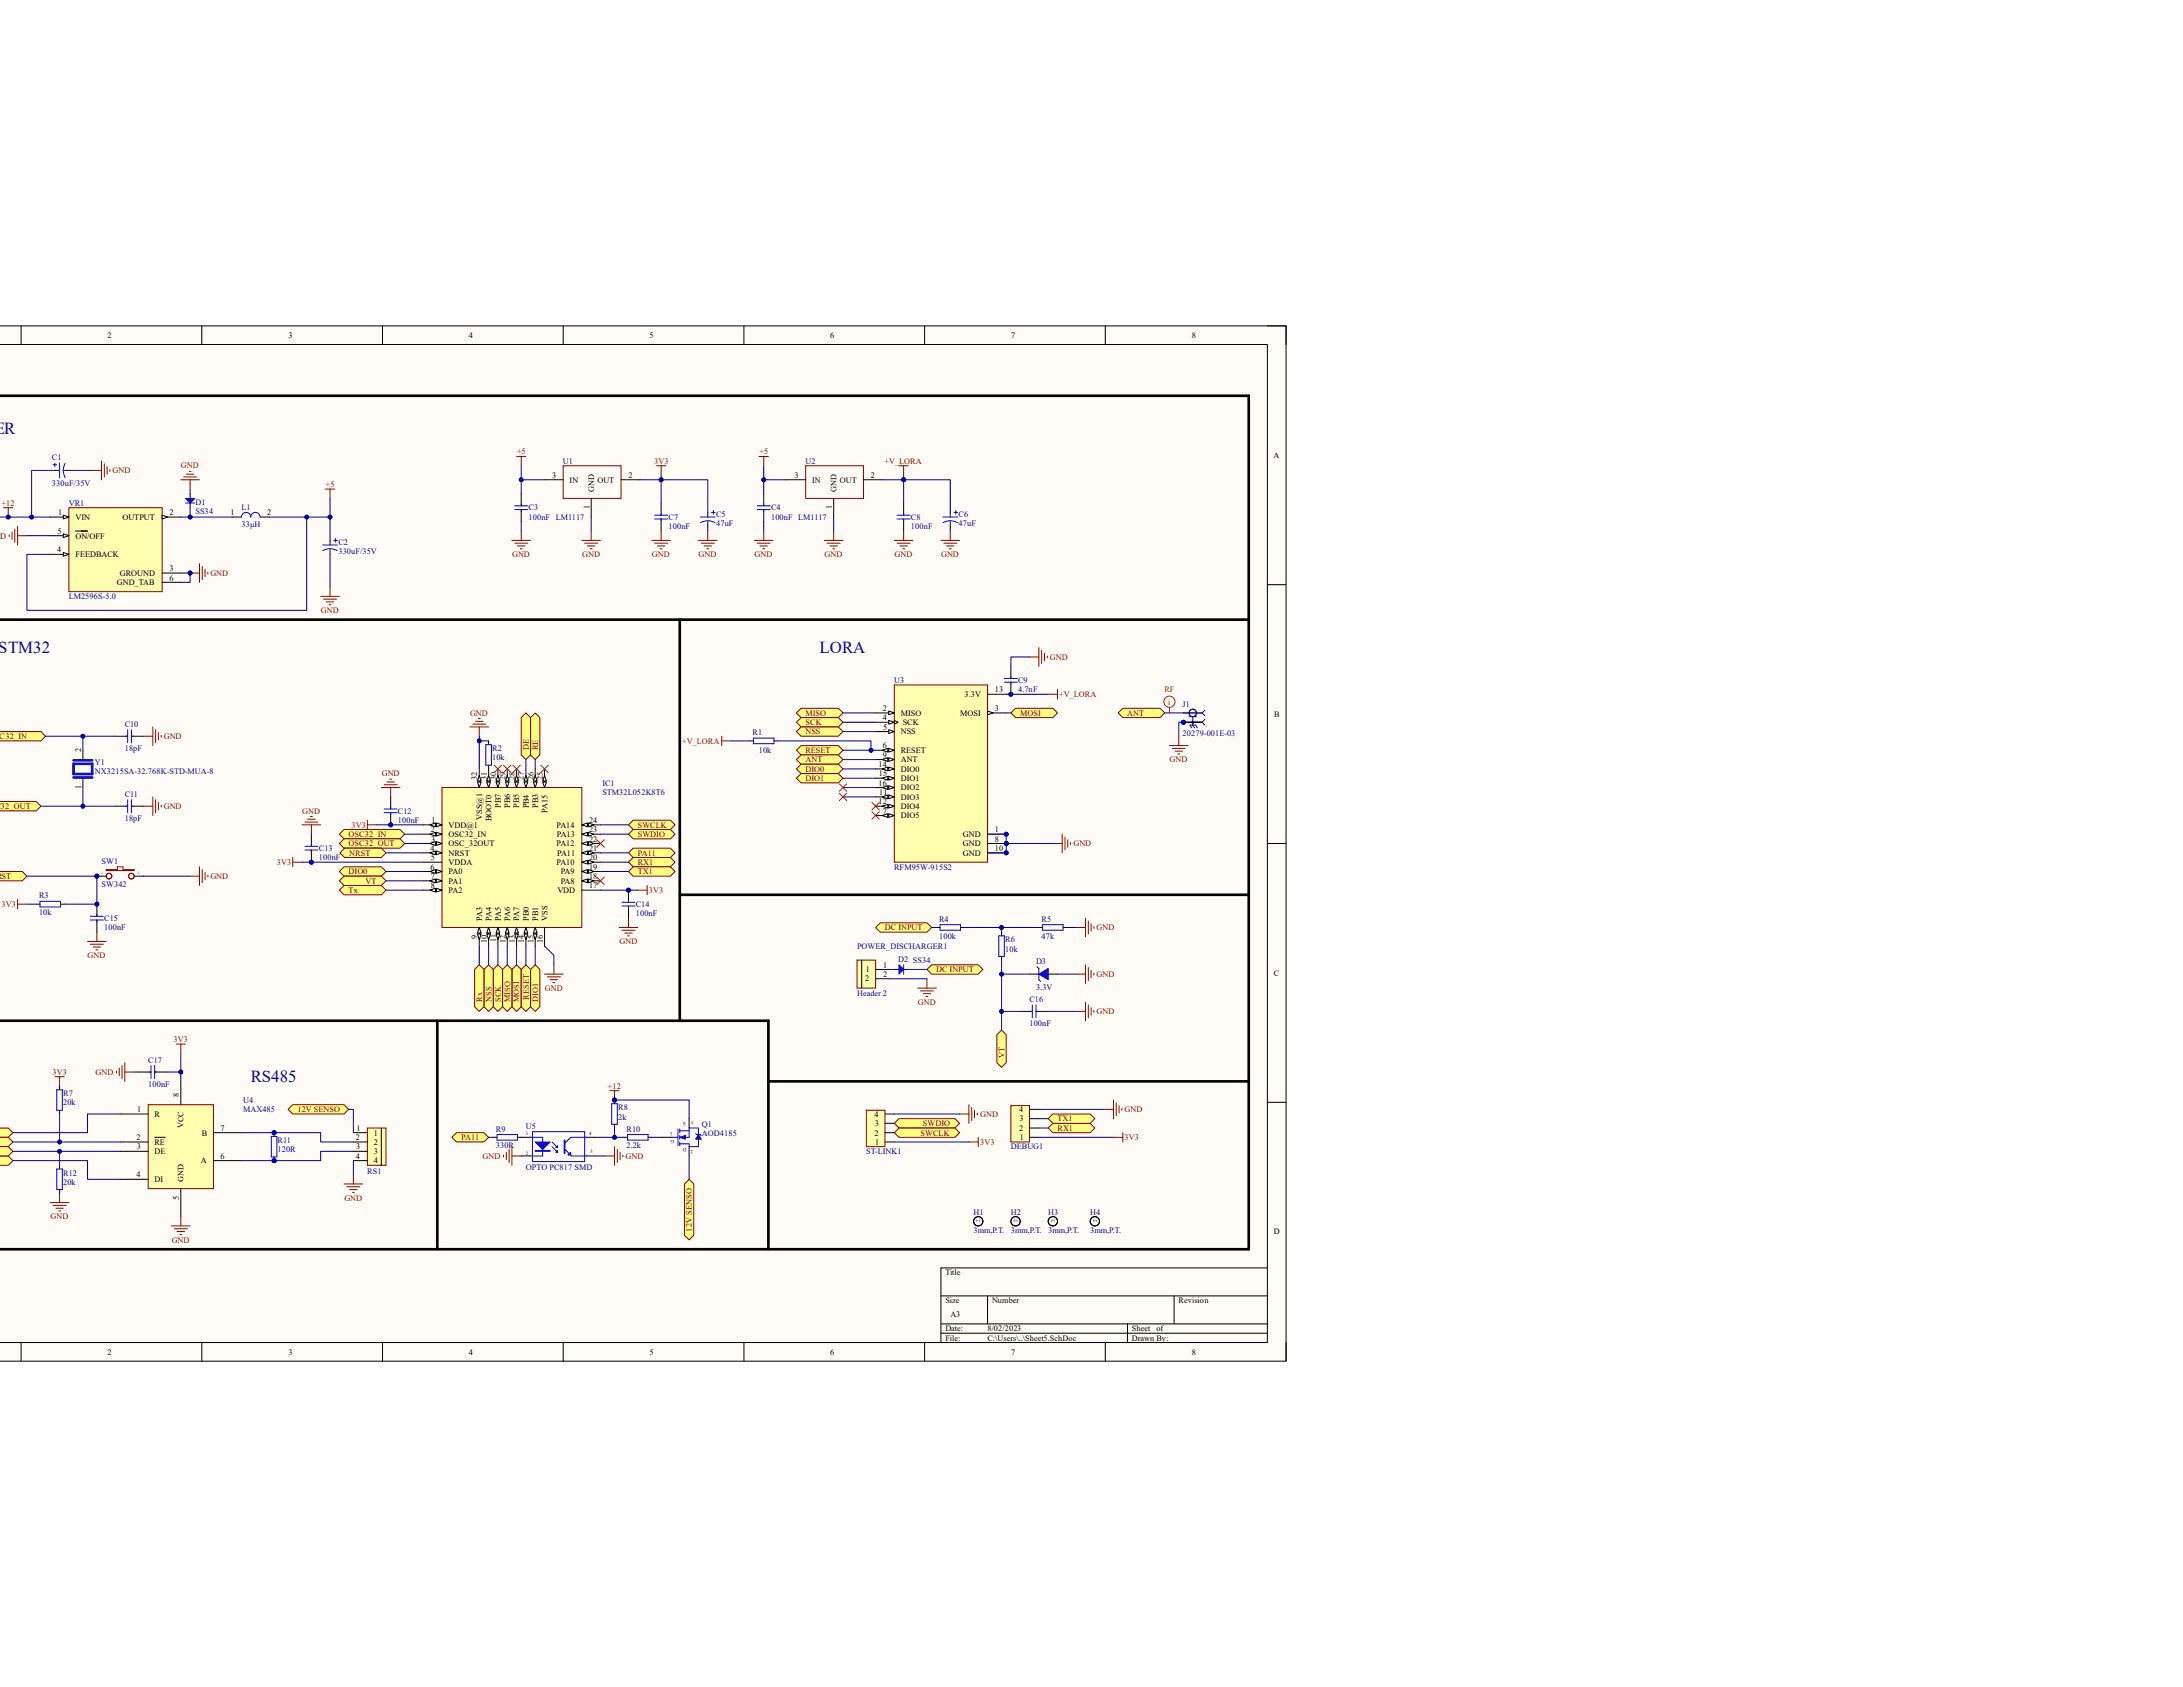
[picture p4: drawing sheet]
<svg xmlns="http://www.w3.org/2000/svg" width="279mm" height="216mm" viewBox="0 0 279 216" stroke-linecap="round" stroke-linejoin="round" font-family="sans-serif">
<defs><g id="words">
<g font-size="2.2" fill="#000080">
<text x="-.8" y="55.5">ER</text>
<text x="-.2" y="83.6">STM32</text>
<text x="104.9" y="83.6">LORA</text>
<text x="32.1" y="138.5">RS485</text>
</g>
<g font-size="1.1">
<text x="13.8" y="43.3">2</text>
<text x="36.9" y="43.3">3</text>
<text x="60" y="43.3">4</text>
<text x="83.1" y="43.3">5</text>
<text x="106.3" y="43.3">6</text>
<text x="129.4" y="43.3">7</text>
<text x="152.5" y="43.3">8</text>
<text x="163" y="58.6">A</text>
<text x="7.5" y="65.9">1</text>
<text x="21.7" y="65.9">2</text>
<text x="29.5" y="65.9">1</text>
<text x="34.2" y="65.9">2</text>
<text x="70.7" y="61.2">3</text>
<text x="72.9" y="61.8">IN</text>
<text x="75.4" y="65.2" transform="rotate(-90 75.4 65.2)">1</text>
<text x="76" y="62.9" transform="rotate(-90 76 62.9)">GND</text>
<text x="76.5" y="61.8">OUT</text>
<text x="80.4" y="61.2">2</text>
<text x="101.7" y="61.2">3</text>
<text x="103.9" y="61.8">IN</text>
<text x="106.5" y="65.2" transform="rotate(-90 106.5 65.2)">1</text>
<text x="107.1" y="62.9" transform="rotate(-90 107.1 62.9)">GND</text>
<text x="107.5" y="61.8">OUT</text>
<text x="111.5" y="61.2">2</text>
<text x="7.3" y="70.7">4</text>
<text x="7.4" y="68.3">5</text>
<text x="9.7" y="66.5">VIN</text>
<text x="9.7" y="68.9">ON/OFF</text>
<text x="9.7" y="71.3">FEEDBACK</text>
<text x="15.7" y="66.5">OUTPUT</text>
<text x="14.9" y="74.9">GND_TAB</text>
<text x="15.3" y="73.7">GROUND</text>
<text x="21.7" y="73.1">3</text>
<text x="21.7" y="74.3">6</text>
<text x="123.5" y="89.2">3.3V</text>
<text x="127.3" y="88.6">13</text>
<text x="113" y="91">2</text>
<text x="113" y="92.2">4</text>
<text x="113" y="95.8">6</text>
<text x="113" y="93.4">5</text>
<text x="115.3" y="91.6">MISO</text>
<text x="115.3" y="94">NSS</text>
<text x="115.5" y="92.8">SCK</text>
<text x="122.9" y="91.6">MOSI</text>
<text x="127.3" y="91">3</text>
<text x="163.1" y="91.7">B</text>
<text x="10.4" y="101" transform="rotate(-90 10.4 101)">1</text>
<text x="10.4" y="96.3" transform="rotate(-90 10.4 96.3)">2</text>
<text x="61.1" y="99.8" transform="rotate(-90 61.1 99.8)">32</text>
<text x="62.3" y="99.8" transform="rotate(-90 62.3 99.8)">31</text>
<text x="63.5" y="99.8" transform="rotate(-90 63.5 99.8)">30</text>
<text x="64.7" y="99.8" transform="rotate(-90 64.7 99.8)">29</text>
<text x="65.9" y="99.8" transform="rotate(-90 65.9 99.8)">28</text>
<text x="67.1" y="99.8" transform="rotate(-90 67.1 99.8)">27</text>
<text x="68.3" y="99.8" transform="rotate(-90 68.3 99.8)">26</text>
<text x="69.5" y="99.8" transform="rotate(-90 69.5 99.8)">25</text>
<text x="112.4" y="98.2">14</text>
<text x="112.4" y="100.5">16</text>
<text x="112.5" y="99.4">15</text>
<text x="112.5" y="101.7">11</text>
<text x="113" y="97">9</text>
<text x="115.3" y="96.4">RESET</text>
<text x="115.3" y="97.6">ANT</text>
<text x="115.3" y="98.8">DIO0</text>
<text x="115.3" y="99.9">DIO1</text>
<text x="115.3" y="101.1">DIO2</text>
<text x="55.1" y="106.5">2</text>
<text x="55.2" y="107.7">3</text>
<text x="55.2" y="105.3">1</text>
<text x="57.4" y="105.9">VDD@1</text>
<text x="57.4" y="107.1">OSC32_IN</text>
<text x="61.7" y="105" transform="rotate(-90 61.7 105)">VSS@1</text>
<text x="62.9" y="105.1" transform="rotate(-90 62.9 105.1)">BOOT0</text>
<text x="64.1" y="103.4" transform="rotate(-90 64.1 103.4)">PB7</text>
<text x="65.3" y="103.4" transform="rotate(-90 65.3 103.4)">PB6</text>
<text x="66.5" y="103.4" transform="rotate(-90 66.5 103.4)">PB5</text>
<text x="67.7" y="103.5" transform="rotate(-90 67.7 103.5)">PB4</text>
<text x="68.9" y="103.4" transform="rotate(-90 68.9 103.4)">PB3</text>
<text x="70.1" y="104" transform="rotate(-90 70.1 104)">PA15</text>
<text x="71.2" y="105.9">PA14</text>
<text x="71.3" y="107.1">PA13</text>
<text x="75.4" y="105.3">24</text>
<text x="75.4" y="106.5">23</text>
<text x="75.4" y="107.7">22</text>
<text x="112.4" y="103">12</text>
<text x="113" y="104.1">7</text>
<text x="115.3" y="102.3">DIO3</text>
<text x="115.3" y="103.5">DIO4</text>
<text x="115.3" y="104.7">DIO5</text>
<text x="123.2" y="107.1">GND</text>
<text x="127.3" y="106.5">1</text>
<text x="127.3" y="107.7">8</text>
<text x="55.1" y="108.9">4</text>
<text x="55.1" y="111.3">6</text>
<text x="55.1" y="110.1">5</text>
<text x="55.1" y="112.5">7</text>
<text x="55.1" y="113.7">8</text>
<text x="57.4" y="108.3">OSC_32OUT</text>
<text x="57.4" y="109.5">NRST</text>
<text x="57.4" y="110.7">VDDA</text>
<text x="57.4" y="111.9">PA0</text>
<text x="57.4" y="113.1">PA1</text>
<text x="71.2" y="108.3">PA12</text>
<text x="71.2" y="110.7">PA10</text>
<text x="71.3" y="109.5">PA11</text>
<text x="71.8" y="111.9">PA9</text>
<text x="71.8" y="113.1">PA8</text>
<text x="75.4" y="108.9">21</text>
<text x="75.4" y="110.1">20</text>
<text x="75.4" y="111.3">19</text>
<text x="75.4" y="112.5">18</text>
<text x="75.4" y="113.7">17</text>
<text x="123.2" y="108.3">GND</text>
<text x="123.2" y="109.5">GND</text>
<text x="127.3" y="108.9">10</text>
<text x="57.4" y="114.3">PA2</text>
<text x="61.7" y="117.9" transform="rotate(-90 61.7 117.9)">PA3</text>
<text x="62.9" y="117.9" transform="rotate(-90 62.9 117.9)">PA4</text>
<text x="64.1" y="117.9" transform="rotate(-90 64.1 117.9)">PA5</text>
<text x="65.3" y="117.9" transform="rotate(-90 65.3 117.9)">PA6</text>
<text x="66.5" y="117.9" transform="rotate(-90 66.5 117.9)">PA7</text>
<text x="67.7" y="117.9" transform="rotate(-90 67.7 117.9)">PB0</text>
<text x="68.9" y="117.9" transform="rotate(-90 68.9 117.9)">PB1</text>
<text x="70.1" y="117.9" transform="rotate(-90 70.1 117.9)">VSS</text>
<text x="71.3" y="114.3">VDD</text>
<text x="61.1" y="120.1" transform="rotate(-90 61.1 120.1)">9</text>
<text x="62.3" y="120.7" transform="rotate(-90 62.3 120.7)">10</text>
<text x="63.5" y="120.6" transform="rotate(-90 63.5 120.6)">11</text>
<text x="64.7" y="120.7" transform="rotate(-90 64.7 120.7)">12</text>
<text x="65.9" y="120.6" transform="rotate(-90 65.9 120.6)">13</text>
<text x="67.1" y="120.7" transform="rotate(-90 67.1 120.7)">14</text>
<text x="68.3" y="120.6" transform="rotate(-90 68.3 120.6)">15</text>
<text x="69.5" y="120.7" transform="rotate(-90 69.5 120.7)">16</text>
<text x="110.8" y="125.6">2</text>
<text x="110.8" y="124.4">1</text>
<text x="113" y="123.8">1</text>
<text x="113" y="125">2</text>
<text x="163" y="124.9">C</text>
<text x="17.6" y="142.3">1</text>
<text x="19.8" y="142.9">R</text>
<text x="22.9" y="140.4" transform="rotate(-90 22.9 140.4)">8</text>
<text x="111.9" y="142.9">4</text>
<text x="130.4" y="142.3">4</text>
<text x="130.5" y="143.5">3</text>
<text x="17.5" y="145.9">2</text>
<text x="17.5" y="147.1">3</text>
<text x="19.8" y="146.5">RE</text>
<text x="19.8" y="147.7">DE</text>
<text x="23.5" y="144.4" transform="rotate(-90 23.5 144.4)">VCC</text>
<text x="25.7" y="148.9">A</text>
<text x="25.8" y="145.3">B</text>
<text x="28.2" y="148.3">6</text>
<text x="28.2" y="144.7">7</text>
<text x="45.6" y="145.9">2</text>
<text x="45.6" y="148.3">4</text>
<text x="45.6" y="147.1">3</text>
<text x="45.6" y="144.7">1</text>
<text x="47.8" y="145.3">1</text>
<text x="47.8" y="146.5">2</text>
<text x="47.8" y="147.7">3</text>
<text x="47.8" y="148.9">4</text>
<text x="111.9" y="145.3">2</text>
<text x="112" y="144.1">3</text>
<text x="112" y="146.5">1</text>
<text x="130.4" y="144.7">2</text>
<text x="130.5" y="145.9">1</text>
<text x="17.5" y="150.7">4</text>
<text x="19.8" y="151.3">DI</text>
<text x="22.9" y="153.5" transform="rotate(-90 22.9 153.5)">5</text>
<text x="23.5" y="151.3" transform="rotate(-90 23.5 151.3)">GND</text>
<text x="163" y="158">D</text>
<text x="121" y="163.2">Title</text>
<text x="121" y="166.8">Size</text>
<text x="127" y="166.8">Number</text>
<text x="150.8" y="166.8">Revision</text>
<text x="13.8" y="173.4">2</text>
<text x="36.9" y="173.4">3</text>
<text x="60" y="173.4">4</text>
<text x="83.1" y="173.4">5</text>
<text x="106.3" y="173.4">6</text>
<text x="121" y="170.4">Date:</text>
<text x="121" y="171.6">File:</text>
<text x="121.6" y="168.6">A3</text>
<text x="126.4" y="170.4">8/02/2023</text>
<text x="126.4" y="171.6">C:\Users\..\Sheet5.SchDoc</text>
<text x="129.4" y="173.4">7</text>
<text x="144.9" y="170.4">Sheet</text>
<text x="144.9" y="171.6">Drawn By:</text>
<text x="148" y="170.4">of</text>
<text x="152.5" y="173.4">8</text>
</g>
<g font-size="1.1" fill="#000080">
<text x="6.6" y="58.9">C1</text>
<text x="72.1" y="59.4">U1</text>
<text x="103.1" y="59.4">U2</text>
<text x="6.6" y="62.2">330uF/35V</text>
<text x="8.8" y="64.7">VR1</text>
<text x="25" y="64.6">D1</text>
<text x="25" y="65.8">SS34</text>
<text x="30.9" y="65.3">L1</text>
<text x="67.7" y="65.3">C3</text>
<text x="98.7" y="65.3">C4</text>
<text x="30.9" y="67.5">33μH</text>
<text x="43.3" y="69.8">C2</text>
<text x="43.3" y="71">330uF/35V</text>
<text x="67.7" y="66.5">100nF LM1117</text>
<text x="85.6" y="66.5">C7</text>
<text x="85.6" y="67.7">100nF</text>
<text x="91.7" y="66.2">C5</text>
<text x="91.7" y="67.4">47uF</text>
<text x="98.7" y="66.5">100nF LM1117</text>
<text x="116.6" y="66.5">C8</text>
<text x="116.6" y="67.7">100nF</text>
<text x="122.7" y="66.2">C6</text>
<text x="122.7" y="67.4">47uF</text>
<text x="8.8" y="76.7">LM2596S-5.0</text>
<text x="114.4" y="87.4">U3</text>
<text x="130.3" y="87.4">C9</text>
<text x="130.3" y="88.6">4.7nF</text>
<text x="16" y="93">C10</text>
<text x="96.3" y="94.1">R1</text>
<text x="151.4" y="90.5">J1</text>
<text x="151.4" y="94.2">20279-001E-03</text>
<text x="12.2" y="97.9">Y1</text>
<text x="12.2" y="99.1">NX3215SA-32.768K-STD-MUA-8</text>
<text x="16" y="96.1">18pF</text>
<text x="16" y="102">C11</text>
<text x="63" y="96.1">R2</text>
<text x="63" y="97.3">10k</text>
<text x="77.1" y="100.5">IC1</text>
<text x="77.1" y="101.7">STM32L052K8T6</text>
<text x="97.1" y="96.4">10k</text>
<text x="16" y="105.1">18pF</text>
<text x="50.9" y="104.1">C12</text>
<text x="50.9" y="105.3">100nF</text>
<text x="13" y="110.6">SW1</text>
<text x="13" y="113.5">SW342</text>
<text x="40.8" y="108.9">C13</text>
<text x="40.8" y="110.1">100nF</text>
<text x="114.4" y="111.3">RFM95W-915S2</text>
<text x="5" y="115">R3</text>
<text x="5" y="117.1">10k</text>
<text x="13.3" y="117.9">C15</text>
<text x="13.3" y="119">100nF</text>
<text x="81.4" y="116.1">C14</text>
<text x="81.4" y="117.3">100nF</text>
<text x="120.2" y="118">R4</text>
<text x="133.3" y="118">R5</text>
<text x="109.7" y="121.5">POWER_DISCHARGER1</text>
<text x="114.9" y="123.1">D2 SS34</text>
<text x="120.2" y="120.1">100k</text>
<text x="128.7" y="120.6">R6</text>
<text x="128.7" y="121.8">10k</text>
<text x="132.6" y="123.4">D3</text>
<text x="133.3" y="120.1">47k</text>
<text x="109.7" y="127.5">Header 2</text>
<text x="131.8" y="128.2">C16</text>
<text x="131.8" y="131.4">100nF</text>
<text x="132.6" y="126.7">3.3V</text>
<text x="19" y="136">C17</text>
<text x="8.1" y="140.3">R7</text>
<text x="8.1" y="141.5">20k</text>
<text x="19" y="139.1">100nF</text>
<text x="31.1" y="141.1">U4</text>
<text x="31.1" y="142.3">MAX485</text>
<text x="79.1" y="142.1">R8</text>
<text x="79.1" y="143.3">2k</text>
<text x="35.5" y="146.3">R11</text>
<text x="35.5" y="147.4">120R</text>
<text x="63.5" y="144.8">R9</text>
<text x="63.5" y="147">330R</text>
<text x="67.3" y="144.5">U5</text>
<text x="67.3" y="149.7">OPTO PC817 SMD</text>
<text x="80.2" y="144.8">R10</text>
<text x="80.2" y="147">2.2k</text>
<text x="89.8" y="144.2">Q1</text>
<text x="89.8" y="145.4">AOD4185</text>
<text x="110.9" y="147.7">ST-LINK1</text>
<text x="129.4" y="147.1">DEBUG1</text>
<text x="8.1" y="150.5">R12</text>
<text x="8.1" y="151.6">20k</text>
<text x="47" y="150.2">RS1</text>
<text x="124.6" y="155.4">H1</text>
<text x="129.4" y="155.4">H2</text>
<text x="134.2" y="155.4">H3</text>
<text x="139.5" y="155.4">H4</text>
<text x="124.6" y="157.9">3mm,P.T.</text>
<text x="129.4" y="157.9">3mm,P.T.</text>
<text x="134.2" y="157.9">3mm,P.T.</text>
<text x="139.5" y="157.9">3mm,P.T.</text>
</g>
<g font-size="1.1" fill="#800000">
<text x="23.2" y="59.9">GND</text>
<text x="66.2" y="58.2">+5</text>
<text x="83.7" y="59.4">3V3</text>
<text x="97.2" y="58.2">+5</text>
<text x="113.2" y="59.4">+V_LORA</text>
<text x=".2" y="64.7">+12</text>
<text x="14.4" y="60.5">GND</text>
<text x="41.7" y="62.4">+5</text>
<text x="-.7" y="68.9">ND</text>
<text x="65.5" y="71.3">GND</text>
<text x="74.5" y="71.3">GND</text>
<text x="83.4" y="71.3">GND</text>
<text x="89.4" y="71.3">GND</text>
<text x="96.6" y="71.3">GND</text>
<text x="105.5" y="71.3">GND</text>
<text x="114.5" y="71.3">GND</text>
<text x="120.4" y="71.3">GND</text>
<text x="26.9" y="73.7">GND</text>
<text x="41.1" y="78.4">GND</text>
<text x="134.4" y="84.4">GND</text>
<text x="135.6" y="89.2">+V_LORA</text>
<text x="-.6" y="94.6">SC32_IN</text>
<text x="21" y="94.6">GND</text>
<text x="60.2" y="91.6">GND</text>
<text x="87.3" y="95.2">+V_LORA</text>
<text x="103.1" y="91.6">MISO</text>
<text x="103.1" y="92.8">SCK</text>
<text x="103.1" y="94">NSS</text>
<text x="130.6" y="91.6">MOSI</text>
<text x="144.3" y="91.6">ANT</text>
<text x="48.9" y="99.4">GND</text>
<text x="67.7" y="96" transform="rotate(-90 67.7 96)">DE</text>
<text x="68.9" y="96" transform="rotate(-90 68.9 96)">RE</text>
<text x="103.1" y="96.4">RESET</text>
<text x="103.1" y="97.6">ANT</text>
<text x="103.1" y="98.8">DIO0</text>
<text x="103.1" y="99.9">DIO1</text>
<text x="149.7" y="97.6">GND</text>
<text x="-.6" y="103.5">C32_OUT</text>
<text x="21" y="103.5">GND</text>
<text x="38.7" y="104.1">GND</text>
<text x="44.6" y="107.1">OSC32_IN</text>
<text x="45" y="105.9">3V3</text>
<text x="81.6" y="105.9">SWCLK</text>
<text x="81.6" y="107.1">SWDIO</text>
<text x="-.5" y="112.5">RST</text>
<text x="26.9" y="112.5">GND</text>
<text x="35.4" y="110.7">3V3</text>
<text x="44.6" y="111.9">DIO0</text>
<text x="44.6" y="108.3">OSC32_OUT</text>
<text x="44.7" y="109.5">NRST</text>
<text x="46.8" y="113.1">VT</text>
<text x="81.6" y="110.7">RX1</text>
<text x="81.6" y="111.9">TX1</text>
<text x="81.6" y="109.5">PA11</text>
<text x="137.4" y="108.3">GND</text>
<text x=".2" y="116.1">3V3</text>
<text x="44.6" y="114.3">Tx</text>
<text x="83.1" y="114.3">3V3</text>
<text x="113.3" y="119">DC INPUT</text>
<text x="140.3" y="119">GND</text>
<text x="11.2" y="122.6">GND</text>
<text x="79.3" y="120.8">GND</text>
<text x="119.8" y="124.4">DC INPUT</text>
<text x="140.3" y="125">GND</text>
<text x="61.7" y="128.2" transform="rotate(-90 61.7 128.2)">Rx</text>
<text x="62.9" y="128.2" transform="rotate(-90 62.9 128.2)">NSS</text>
<text x="64.1" y="128.2" transform="rotate(-90 64.1 128.2)">SCK</text>
<text x="65.3" y="128.2" transform="rotate(-90 65.3 128.2)">MISO</text>
<text x="66.5" y="128.2" transform="rotate(-90 66.5 128.2)">MOSI</text>
<text x="67.7" y="127.9" transform="rotate(-90 67.7 127.9)">RESET</text>
<text x="68.9" y="128.2" transform="rotate(-90 68.9 128.2)">DIO1</text>
<text x="69.7" y="126.8">GND</text>
<text x="117.5" y="128.6">GND</text>
<text x="140.3" y="129.8">GND</text>
<text x="6.7" y="137.5">3V3</text>
<text x="12.2" y="137.5">GND</text>
<text x="22.2" y="133.4">3V3</text>
<text x="128.6" y="135.4" transform="rotate(-90 128.6 135.4)">VT</text>
<text x="38.1" y="142.3">12V SENSO</text>
<text x="77.8" y="139.4">+12</text>
<text x="125.4" y="142.9">GND</text>
<text x="135.3" y="143.5">TX1</text>
<text x="143.9" y="142.3">GND</text>
<text x="59" y="145.9">PA11</text>
<text x="61.8" y="148.3">GND</text>
<text x="80.1" y="148.3">GND</text>
<text x="117.8" y="145.3">SWCLK</text>
<text x="118.1" y="144.1">SWDIO</text>
<text x="125.4" y="146.5">3V3</text>
<text x="135.3" y="144.7">RX1</text>
<text x="143.9" y="145.9">3V3</text>
<text x="44.1" y="153.7">GND</text>
<text x="6.5" y="156">GND</text>
<text x="22" y="159">GND</text>
<text x="88.6" y="157.6" transform="rotate(-90 88.6 157.6)">12V SENSO</text>
</g>
<g font-size="1.1" fill="#f00">
<text x="149" y="88.6">RF</text>
<text x="149.5" y="90.2">i</text>
</g>
<g font-size=".6" fill="#000080">
<text x="87.8" y="143.6" transform="rotate(-180 87.8 143.6)">S</text>
<text x="88.8" y="143.4" transform="rotate(-180 88.8 143.4)">3</text>
<text x="67.3" y="145.3">1</text>
<text x="67.3" y="147.8">2</text>
<text x="75.4" y="145.3">4</text>
<text x="75.5" y="147.5">3</text>
<text x="86.1" y="144.9" transform="rotate(-180 86.1 144.9)">1</text>
<text x="86.3" y="145.9" transform="rotate(-180 86.3 145.9)">G</text>
<text x="87.9" y="146.9" transform="rotate(-180 87.9 146.9)">D</text>
<text x="88.7" y="147.2" transform="rotate(-180 88.7 147.2)">2</text>
</g>
<g font-size=".4" fill="#000080">
<text x="13" y="111.9">1</text>
<text x="17.7" y="111.9">2</text>
</g>
<g font-size=".4">
<text x="125" y="156.4">P.T</text>
<text x="129.7" y="156.4">P.T</text>
<text x="134.5" y="156.4">P.T</text>
<text x="139.9" y="156.4">P.T</text>
</g>
</g></defs>
<path d="M-.1 41.7h164.7v132.5h-164.7z" fill-rule="evenodd" fill="#fffcf8"/>
<path d="M-.1 41.7h164.7v132.5h-164.7" fill="none" stroke="#000" stroke-width=".13"/>
<path d="M-.1 44.1h162.3v127.7h-162.3z" fill-rule="evenodd" fill="#fffcf8"/>
<g fill="none" stroke="#000" stroke-width=".13">
<path d="M-.1 44.1h162.3v127.7h-162.3M2.7 41.7v2.4M25.8 41.7v2.4M49 41.7v2.4M72.1 41.7v2.4M95.2 41.7v2.4M118.3 41.7v2.4M141.5 41.7v2.4M162.2 41.7h2.4v2.4M162.2 74.8h2.4M162.2 107.9h2.4M162.2 141.1h2.4"/>
<path d="M2.7 171.8v2.4M25.8 171.8v2.4M49 171.8v2.4M72.1 171.8v2.4M95.2 171.8v2.4M118.3 171.8v2.4M120.4 165.8h41.8M120.4 169.4h41.8M120.4 170.6h41.8M126.4 165.8v3.6M141.5 171.8v2.4M144.3 169.4v2.4"/>
<path d="M150.3 165.8v3.6M162.2 162.3h-41.8v9.5M164.6 171.8v2.4"/>
</g>
<path d="M131.8 84.1h1.2M133 82.9v2.4M133.3 83.2v1.7M133.7 83.6v1M134 84v.2M134.8 107.9h1.1M135.9 106.8v2.3M136.3 107.1v1.7M136.7 107.5v.9M137 107.8v.3" fill="none" stroke="#800000" stroke-width=".13"/>
<path d="M101.9 91.2l.6-.6h4.8l.6 .6-.6 .6h-4.8z" fill-rule="evenodd" fill="#ffff80"/>
<path d="M101.9 91.2l.6-.6h4.8l.6 .6-.6 .6h-4.8z" fill="none" stroke="#800000" stroke-width=".13"/>
<path d="M101.9 92.4l.6-.6h4.8l.6 .6-.6 .6h-4.8z" fill-rule="evenodd" fill="#ffff80"/>
<path d="M101.9 92.4l.6-.6h4.8l.6 .6-.6 .6h-4.8z" fill="none" stroke="#800000" stroke-width=".13"/>
<path d="M101.9 93.6l.6-.6h4.8l.6 .6-.6 .6h-4.8z" fill-rule="evenodd" fill="#ffff80"/>
<path d="M101.9 93.6l.6-.6h4.8l.6 .6-.6 .6h-4.8z" fill="none" stroke="#800000" stroke-width=".13"/>
<path d="M129.4 91.2l.6-.6h4.8l.6 .6-.6 .6h-4.8z" fill-rule="evenodd" fill="#ffff80"/>
<path d="M129.4 91.2l.6-.6h4.8l.6 .6-.6 .6h-4.8z" fill="none" stroke="#800000" stroke-width=".13"/>
<path d="M101.9 96l.6-.6h4.8l.6 .6-.6 .6h-4.8z" fill-rule="evenodd" fill="#ffff80"/>
<path d="M101.9 96l.6-.6h4.8l.6 .6-.6 .6h-4.8z" fill="none" stroke="#800000" stroke-width=".13"/>
<path d="M101.9 97.2l.6-.6h4.8l.6 .6-.6 .6h-4.8z" fill-rule="evenodd" fill="#ffff80"/>
<path d="M101.9 97.2l.6-.6h4.8l.6 .6-.6 .6h-4.8z" fill="none" stroke="#800000" stroke-width=".13"/>
<path d="M101.9 98.4l.6-.6h4.8l.6 .6-.6 .6h-4.8z" fill-rule="evenodd" fill="#ffff80"/>
<path d="M101.9 98.4l.6-.6h4.8l.6 .6-.6 .6h-4.8z" fill="none" stroke="#800000" stroke-width=".13"/>
<path d="M101.9 99.6l.6-.6h4.8l.6 .6-.6 .6h-4.8z" fill-rule="evenodd" fill="#ffff80"/>
<path d="M101.9 99.6l.6-.6h4.8l.6 .6-.6 .6h-4.8z" fill="none" stroke="#800000" stroke-width=".13"/>
<path d="M143.1 91.2l.6-.6h4.8l.6 .6-.6 .6h-4.8z" fill-rule="evenodd" fill="#ffff80"/>
<path d="M143.1 91.2l.6-.6h4.8l.6 .6-.6 .6h-4.8zM149.7 95.4h2.4M150 95.8h1.7M150.4 96.1h.9M150.7 96.5h.3M150.9 94.2v1.2" fill="none" stroke="#800000" stroke-width=".13"/>
<path d="M66.1 123.5l.6 .6v4.7l-.6 .6-.6-.6v-4.7z" fill-rule="evenodd" fill="#ffff80"/>
<path d="M66.1 123.5l.6 .6v4.7l-.6 .6-.6-.6v-4.7z" fill="none" stroke="#800000" stroke-width=".13"/>
<path d="M64.3 124.1l.6-.6 .6 .6v4.7l-.6 .6-.6-.6z" fill-rule="evenodd" fill="#ffff80"/>
<path d="M64.3 124.1l.6-.6 .6 .6v4.7l-.6 .6-.6-.6z" fill="none" stroke="#800000" stroke-width=".13"/>
<path d="M63.1 124.1l.6-.6 .6 .6v4.7l-.6 .6-.6-.6z" fill-rule="evenodd" fill="#ffff80"/>
<path d="M63.1 124.1l.6-.6 .6 .6v4.7l-.6 .6-.6-.6z" fill="none" stroke="#800000" stroke-width=".13"/>
<path d="M62.5 123.5l.6 .6v4.7l-.6 .6-.6-.6v-4.7z" fill-rule="evenodd" fill="#ffff80"/>
<path d="M61.9 124.1l.6-.6 .6 .6v4.7l-.6 .6-.6-.6z" fill="none" stroke="#800000" stroke-width=".13"/>
<path d="M66.7 124.1l.6-.6 .6 .6v4.7l-.6 .6-.6-.6z" fill-rule="evenodd" fill="#ffff80"/>
<path d="M66.7 124.1l.6-.6 .6 .6v4.7l-.6 .6-.6-.6z" fill="none" stroke="#800000" stroke-width=".13"/>
<path d="M44 110.9h4.8l.6 .6-.6 .6h-4.8l-.6-.6z" fill-rule="evenodd" fill="#ffff80"/>
<path d="M43.4 111.5l.6-.6h4.8l.6 .6-.6 .6h-4.8z" fill="none" stroke="#800000" stroke-width=".13"/>
<path d="M68.5 123.5l.6 .6v4.7l-.6 .6-.6-.6v-4.7z" fill-rule="evenodd" fill="#ffff80"/>
<path d="M68.5 123.5l.6 .6v4.7l-.6 .6-.6-.6v-4.7z" fill="none" stroke="#800000" stroke-width=".13"/>
<path d="M-.1 93.6h5.3l.6 .6-.6 .6h-5.3z" fill-rule="evenodd" fill="#ffff80"/>
<path d="M-.1 93.6h5.3l.6 .6-.6 .6h-5.2" fill="none" stroke="#800000" stroke-width=".13"/>
<path d="M-.1 102.6h4.7l.6 .6-.6 .6h-4.7z" fill-rule="evenodd" fill="#ffff80"/>
<path d="M0 102.6h4.6l.6 .6-.6 .6h-4.6" fill="none" stroke="#800000" stroke-width=".13"/>
<path d="M-.1 111.5h2.9l.6 .6-.6 .6h-2.9z" fill-rule="evenodd" fill="#ffff80"/>
<path d="M-.1 111.5h2.9l.6 .6-.6 .6h-2.8M12.4 119.3v1.2M24.3 112.1h1.2M25.5 110.9v2.4M25.9 111.3v1.7M26.2 111.7v.9M26.6 112v.3M11.2 120.5h2.4M11.6 120.8h1.6M11.9 121.2h1M12.3 121.6h.2" fill="none" stroke="#800000" stroke-width=".13"/>
<path d="M110.9 142.1h2.4v4.6h-2.4z" fill-rule="evenodd" fill="#ffffb0"/>
<path d="M110.9 142.1h2.4v4.6h-2.4zM122.8 142.6h1.2M124 141.4v2.4M124.4 141.7v1.7M124.7 142.1v.9M125.1 142.5v.2" fill="none" stroke="#800000" stroke-width=".13"/>
<path d="M113.3 146.2h1.2M113.3 145h1.2M113.3 143.8h1.2M113.3 142.6h1.2" fill="none" stroke="#000" stroke-width=".13"/>
<path d="M115.1 143.2h7.1l.6 .6-.6 .6h-7.1l-.6-.6z" fill-rule="evenodd" fill="#ffff80"/>
<path d="M114.5 143.8l.6-.6h7.1l.6 .6-.6 .6h-7.1z" fill="none" stroke="#800000" stroke-width=".13"/>
<path d="M115.1 144.4h7.1l.6 .6-.6 .6h-7.1l-.6-.6z" fill-rule="evenodd" fill="#ffff80"/>
<path d="M18.4 94.2h1.2M19.6 93v2.4M19.9 93.4v1.7M20.3 93.7v1M20.6 94.1v.2M18.4 103.2h1.2M19.6 102v2.4M19.9 102.3v1.7M20.3 102.7v1M20.6 103.1v.2M114.5 145l.6-.6h7.1l.6 .6-.6 .6h-7.1z" fill="none" stroke="#800000" stroke-width=".13"/>
<path d="M56.6 100.8h17.9v17.9h-17.9z" fill-rule="evenodd" fill="#ffffb0"/>
<path d="M56.6 100.8h17.9v17.9h-17.9z" fill="none" stroke="#800000" stroke-width=".13"/>
<path d="M62.5 98.4v2.4" fill="none" stroke="#000" stroke-width=".13"/>
<path d="M62.3 100.1h.5l-.3 .7z" fill="#f8fcff"/>
<path d="M62.3 100.1h.5l-.3 .7z" fill="none" stroke="#000" stroke-width=".13"/>
<path d="M62.5 99.2l.3 .8h-.5z" fill="#f8fcff"/>
<path d="M62.5 99.2l.3 .8h-.5zM63.7 98.4v2.4" fill="none" stroke="#000" stroke-width=".13"/>
<path d="M63.5 100.1h.5l-.3 .7z" fill="#f8fcff"/>
<path d="M63.5 100.1h.5l-.3 .7z" fill="none" stroke="#000" stroke-width=".13"/>
<path d="M63.7 99.2l.3 .8h-.5z" fill="#f8fcff"/>
<path d="M61.3 98.4v2.4M63.7 99.2l.3 .8h-.5z" fill="none" stroke="#000" stroke-width=".13"/>
<path d="M61.1 100.1h.5l-.3 .7z" fill="#f8fcff"/>
<path d="M61.1 100.1h.5l-.3 .7z" fill="none" stroke="#000" stroke-width=".13"/>
<path d="M61.3 99.2l.3 .8h-.5z" fill="#f8fcff"/>
<path d="M61.3 99.2l.3 .8h-.5zM54.2 105.6h2.4" fill="none" stroke="#000" stroke-width=".13"/>
<path d="M55.8 105.3l.8 .3-.8 .2z" fill="#f8fcff"/>
<path d="M55.8 105.3l.8 .3-.8 .2z" fill="none" stroke="#000" stroke-width=".13"/>
<path d="M55 105.6l.7-.3v.5z" fill="#f8fcff"/>
<path d="M54.2 106.8h2.4M55 105.6l.7-.3v.5z" fill="none" stroke="#000" stroke-width=".13"/>
<path d="M55.8 106.5l.8 .3-.8 .2z" fill="#f8fcff"/>
<path d="M55.8 106.5l.8 .3-.8 .2z" fill="none" stroke="#000" stroke-width=".13"/>
<path d="M55 106.8l.7-.3v.5z" fill="#f8fcff"/>
<path d="M54.2 107.9h2.4M55 106.8l.7-.3v.5z" fill="none" stroke="#000" stroke-width=".13"/>
<path d="M55.8 107.7l.8 .2-.8 .3z" fill="#f8fcff"/>
<path d="M55.8 107.7l.8 .2-.8 .3z" fill="none" stroke="#000" stroke-width=".13"/>
<path d="M55 107.9l.7-.2v.5z" fill="#f8fcff"/>
<path d="M54.2 109.1h2.4M55 107.9l.7-.2v.5z" fill="none" stroke="#000" stroke-width=".13"/>
<path d="M55.8 108.9l.8 .2-.8 .3z" fill="#f8fcff"/>
<path d="M55.8 108.9l.8 .2-.8 .3z" fill="none" stroke="#000" stroke-width=".13"/>
<path d="M55 109.1l.7-.2v.5z" fill="#f8fcff"/>
<path d="M54.2 110.3h2.4M54.2 111.5h2.4M55 109.1l.7-.2v.5z" fill="none" stroke="#000" stroke-width=".13"/>
<path d="M55.8 111.3l.8 .2-.8 .3z" fill="#f8fcff"/>
<path d="M55.8 111.3l.8 .2-.8 .3z" fill="none" stroke="#000" stroke-width=".13"/>
<path d="M55 111.5l.7-.2v.5z" fill="#f8fcff"/>
<path d="M54.2 112.7h2.4M55 111.5l.7-.2v.5z" fill="none" stroke="#000" stroke-width=".13"/>
<path d="M55.8 112.5l.8 .2-.8 .3z" fill="#f8fcff"/>
<path d="M55.8 112.5l.8 .2-.8 .3z" fill="none" stroke="#000" stroke-width=".13"/>
<path d="M55 112.7l.7-.2v.5z" fill="#f8fcff"/>
<path d="M54.2 113.9h2.4M55 112.7l.7-.2v.5z" fill="none" stroke="#000" stroke-width=".13"/>
<path d="M55.8 113.7l.8 .2-.8 .3z" fill="#f8fcff"/>
<path d="M55.8 113.7l.8 .2-.8 .3z" fill="none" stroke="#000" stroke-width=".13"/>
<path d="M55 113.9l.7-.2v.5z" fill="#f8fcff"/>
<path d="M55 113.9l.7-.2v.5zM61.3 118.7v2.4" fill="none" stroke="#000" stroke-width=".13"/>
<path d="M61.3 118.7l.3 .7h-.5z" fill="#f8fcff"/>
<path d="M61.3 118.7l.3 .7h-.5z" fill="none" stroke="#000" stroke-width=".13"/>
<path d="M61.1 119.5h.5l-.3 .7z" fill="#f8fcff"/>
<path d="M61.1 119.5h.5l-.3 .7zM62.5 118.7v2.4" fill="none" stroke="#000" stroke-width=".13"/>
<path d="M62.5 118.7l.3 .7h-.5z" fill="#f8fcff"/>
<path d="M62.5 118.7l.3 .7h-.5z" fill="none" stroke="#000" stroke-width=".13"/>
<path d="M62.3 119.5h.5l-.3 .7z" fill="#f8fcff"/>
<path d="M62.3 119.5h.5l-.3 .7zM63.7 118.7v2.4" fill="none" stroke="#000" stroke-width=".13"/>
<path d="M63.7 118.7l.3 .7h-.5z" fill="#f8fcff"/>
<path d="M63.7 118.7l.3 .7h-.5z" fill="none" stroke="#000" stroke-width=".13"/>
<path d="M63.5 119.5h.5l-.3 .7z" fill="#f8fcff"/>
<path d="M69.7 98.4v2.4M63.5 119.5h.5l-.3 .7z" fill="none" stroke="#000" stroke-width=".13"/>
<path d="M69.5 100.1h.4l-.2 .7z" fill="#f8fcff"/>
<path d="M69.5 100.1h.4l-.2 .7z" fill="none" stroke="#000" stroke-width=".13"/>
<path d="M69.7 99.2l.2 .8h-.4z" fill="#f8fcff"/>
<path d="M68.5 98.4v2.4M69.7 99.2l.2 .8h-.4z" fill="none" stroke="#000" stroke-width=".13"/>
<path d="M68.3 100.1h.4l-.2 .7z" fill="#f8fcff"/>
<path d="M68.3 100.1h.4l-.2 .7z" fill="none" stroke="#000" stroke-width=".13"/>
<path d="M68.5 99.2l.2 .8h-.4z" fill="#f8fcff"/>
<path d="M67.3 98.4v2.4M68.5 99.2l.2 .8h-.4z" fill="none" stroke="#000" stroke-width=".13"/>
<path d="M67.1 100.1h.4l-.2 .7z" fill="#f8fcff"/>
<path d="M67.1 100.1h.4l-.2 .7z" fill="none" stroke="#000" stroke-width=".13"/>
<path d="M67.3 99.2l.2 .8h-.4z" fill="#f8fcff"/>
<path d="M66.1 98.4v2.4M67.3 99.2l.2 .8h-.4z" fill="none" stroke="#000" stroke-width=".13"/>
<path d="M65.9 100.1h.5l-.3 .7z" fill="#f8fcff"/>
<path d="M65.9 100.1h.5l-.3 .7z" fill="none" stroke="#000" stroke-width=".13"/>
<path d="M66.1 99.2l.3 .8h-.5z" fill="#f8fcff"/>
<path d="M64.9 98.4v2.4M66.1 99.2l.3 .8h-.5z" fill="none" stroke="#000" stroke-width=".13"/>
<path d="M64.7 100.1h.5l-.3 .7z" fill="#f8fcff"/>
<path d="M64.7 100.1h.5l-.3 .7z" fill="none" stroke="#000" stroke-width=".13"/>
<path d="M64.9 99.2l.3 .8h-.5z" fill="#f8fcff"/>
<path d="M64.9 99.2l.3 .8h-.5zM74.5 105.6h2.4" fill="none" stroke="#000" stroke-width=".13"/>
<path d="M74.5 105.6l.7-.3v.5z" fill="#f8fcff"/>
<path d="M74.5 105.6l.7-.3v.5z" fill="none" stroke="#000" stroke-width=".13"/>
<path d="M75.3 105.3l.7 .3-.7 .2z" fill="#f8fcff"/>
<path d="M74.5 106.8h2.4M75.3 105.3l.7 .3-.7 .2z" fill="none" stroke="#000" stroke-width=".13"/>
<path d="M74.5 106.8l.7-.3v.5z" fill="#f8fcff"/>
<path d="M74.5 106.8l.7-.3v.5z" fill="none" stroke="#000" stroke-width=".13"/>
<path d="M75.3 106.5l.7 .3-.7 .2z" fill="#f8fcff"/>
<path d="M74.5 107.9h2.4M75.3 106.5l.7 .3-.7 .2z" fill="none" stroke="#000" stroke-width=".13"/>
<path d="M74.5 107.9l.7-.2v.5z" fill="#f8fcff"/>
<path d="M74.5 107.9l.7-.2v.5z" fill="none" stroke="#000" stroke-width=".13"/>
<path d="M75.3 107.7l.7 .2-.7 .3z" fill="#f8fcff"/>
<path d="M74.5 109.1h2.4M75.3 107.7l.7 .2-.7 .3z" fill="none" stroke="#000" stroke-width=".13"/>
<path d="M74.5 109.1l.7-.2v.5z" fill="#f8fcff"/>
<path d="M74.5 109.1l.7-.2v.5z" fill="none" stroke="#000" stroke-width=".13"/>
<path d="M75.3 108.9l.7 .2-.7 .3z" fill="#f8fcff"/>
<path d="M74.5 110.3h2.4M75.3 108.9l.7 .2-.7 .3z" fill="none" stroke="#000" stroke-width=".13"/>
<path d="M74.5 110.3l.7-.2v.5z" fill="#f8fcff"/>
<path d="M74.5 110.3l.7-.2v.5z" fill="none" stroke="#000" stroke-width=".13"/>
<path d="M75.3 110.1l.7 .2-.7 .3z" fill="#f8fcff"/>
<path d="M74.5 111.5h2.4M75.3 110.1l.7 .2-.7 .3z" fill="none" stroke="#000" stroke-width=".13"/>
<path d="M74.5 111.5l.7-.2v.5z" fill="#f8fcff"/>
<path d="M74.5 111.5l.7-.2v.5z" fill="none" stroke="#000" stroke-width=".13"/>
<path d="M75.3 111.3l.7 .2-.7 .3z" fill="#f8fcff"/>
<path d="M74.5 112.7h2.4M75.3 111.3l.7 .2-.7 .3z" fill="none" stroke="#000" stroke-width=".13"/>
<path d="M74.5 112.7l.7-.2v.5z" fill="#f8fcff"/>
<path d="M74.5 112.7l.7-.2v.5z" fill="none" stroke="#000" stroke-width=".13"/>
<path d="M75.3 112.5l.7 .2-.7 .3z" fill="#f8fcff"/>
<path d="M64.9 118.7v2.4M74.5 113.9h2.4M75.3 112.5l.7 .2-.7 .3z" fill="none" stroke="#000" stroke-width=".13"/>
<path d="M64.9 118.7l.3 .7h-.5z" fill="#f8fcff"/>
<path d="M64.9 118.7l.3 .7h-.5z" fill="none" stroke="#000" stroke-width=".13"/>
<path d="M64.7 119.5h.5l-.3 .7z" fill="#f8fcff"/>
<path d="M64.7 119.5h.5l-.3 .7zM66.1 118.7v2.4" fill="none" stroke="#000" stroke-width=".13"/>
<path d="M66.1 118.7l.3 .7h-.5z" fill="#f8fcff"/>
<path d="M66.1 118.7l.3 .7h-.5z" fill="none" stroke="#000" stroke-width=".13"/>
<path d="M65.9 119.5h.5l-.3 .7z" fill="#f8fcff"/>
<path d="M65.9 119.5h.5l-.3 .7zM67.3 118.7v2.4" fill="none" stroke="#000" stroke-width=".13"/>
<path d="M67.3 118.7l.2 .7h-.4z" fill="#f8fcff"/>
<path d="M67.3 118.7l.2 .7h-.4z" fill="none" stroke="#000" stroke-width=".13"/>
<path d="M67.1 119.5h.4l-.2 .7z" fill="#f8fcff"/>
<path d="M67.1 119.5h.4l-.2 .7zM68.5 118.7v2.4" fill="none" stroke="#000" stroke-width=".13"/>
<path d="M68.5 118.7l.2 .7h-.4z" fill="#f8fcff"/>
<path d="M68.5 118.7l.2 .7h-.4z" fill="none" stroke="#000" stroke-width=".13"/>
<path d="M68.3 119.5h.4l-.2 .7z" fill="#f8fcff"/>
<path d="M68.3 119.5h.4l-.2 .7zM69.7 118.7v2.4" fill="none" stroke="#000" stroke-width=".13"/>
<g fill="none" stroke="#800000" stroke-width=".13">
<path d="M49.9 99.7h.2M60.1 93h2.4M60.5 92.7h1.7M60.9 92.3h.9M61.2 92h.3M61.3 93v1.2M47 105v1.2M47 105.6h1.2M48.8 100.8h2.4M49.2 100.4h1.6M49.5 100.1h1M50 100.8v1.2"/>
<path d="M79.2 118.7h2.4M79.6 119.1h1.7M80 119.4h.9M80.3 119.8h.3M80.4 117.5v1.2M81.6 113.9h1.2M82.8 113.3v1.2M69.7 124.7h2.4M70.1 125h1.6M70.4 125.4h1M70.8 125.7h.2M70.9 123.5v1.2"/>
</g>
<path d="M44 106.2h7.2l.6 .6-.6 .6h-7.2l-.6-.6z" fill-rule="evenodd" fill="#ffff80"/>
<path d="M44 106.2h7.2l.6 .6-.6 .6h-7.2l-.6-.6z" fill="none" stroke="#800000" stroke-width=".13"/>
<path d="M43.4 107.9l.6-.5h7.2l.6 .5-.6 .6h-7.2z" fill-rule="evenodd" fill="#ffff80"/>
<path d="M43.4 107.9l.6-.5h7.2l.6 .5-.6 .6h-7.2z" fill="none" stroke="#800000" stroke-width=".13"/>
<path d="M80.4 105.6l.6-.6h4.8l.6 .6-.6 .6h-4.8z" fill-rule="evenodd" fill="#ffff80"/>
<path d="M80.4 105.6l.6-.6h4.8l.6 .6-.6 .6h-4.8z" fill="none" stroke="#800000" stroke-width=".13"/>
<path d="M80.4 106.8l.6-.6h4.8l.6 .6-.6 .6h-4.8z" fill-rule="evenodd" fill="#ffff80"/>
<path d="M80.4 106.8l.6-.6h4.8l.6 .6-.6 .6h-4.8z" fill="none" stroke="#800000" stroke-width=".13"/>
<path d="M44.1 108.5h4.7l.6 .6-.6 .6h-4.7l-.6-.6z" fill-rule="evenodd" fill="#ffff80"/>
<path d="M37.5 109.7v1.2M37.5 110.3h1.2M38.7 105.6h2.3M39 105.2h1.7M39.4 104.8h.9M39.7 104.5h.3M39.9 105.6v1.2M44.1 108.5h4.7l.6 .6-.6 .6h-4.7l-.6-.6z" fill="none" stroke="#800000" stroke-width=".13"/>
<path d="M60.7 124.1l.6-.6 .6 .6v4.7l-.6 .6-.6-.6z" fill-rule="evenodd" fill="#ffff80"/>
<path d="M60.7 124.1l.6-.6 .6 .6v4.7l-.6 .6-.6-.6z" fill="none" stroke="#800000" stroke-width=".13"/>
<path d="M66.7 91.8l.6-.6 .6 .6v4.8l-.6 .6-.6-.6z" fill-rule="evenodd" fill="#ffff80"/>
<path d="M66.7 91.8l.6-.6 .6 .6v4.8l-.6 .6-.6-.6z" fill="none" stroke="#800000" stroke-width=".13"/>
<path d="M43.4 113.9l.6-.6h4.8l.6 .6-.6 .6h-4.8z" fill-rule="evenodd" fill="#ffff80"/>
<path d="M43.4 113.9l.6-.6h4.8l.6 .6-.6 .6h-4.8z" fill="none" stroke="#800000" stroke-width=".13"/>
<path d="M80.4 110.3l.6-.6h4.8l.6 .6-.6 .6h-4.8z" fill-rule="evenodd" fill="#ffff80"/>
<path d="M80.4 110.3l.6-.6h4.8l.6 .6-.6 .6h-4.8z" fill="none" stroke="#800000" stroke-width=".13"/>
<path d="M80.4 111.5l.6-.6h4.8l.6 .6-.6 .6h-4.8z" fill-rule="evenodd" fill="#ffff80"/>
<path d="M80.4 111.5l.6-.6h4.8l.6 .6-.6 .6h-4.8z" fill="none" stroke="#800000" stroke-width=".13"/>
<path d="M129.4 141.5h2.4v4.7h-2.4z" fill-rule="evenodd" fill="#ffffb0"/>
<path d="M129.4 141.5h2.4v4.7h-2.4zM141.3 142h1.2M142.5 140.8v2.4M142.9 141.1v1.7M143.2 141.5v1M143.6 141.9v.2" fill="none" stroke="#800000" stroke-width=".13"/>
<path d="M131.8 145.6h1.2M131.8 144.4h1.2M131.8 143.2h1.2M131.8 142h1.2" fill="none" stroke="#000" stroke-width=".13"/>
<path d="M134.8 143.8h4.7l.6 .6-.6 .6h-4.7l-.6-.6z" fill-rule="evenodd" fill="#ffff80"/>
<path d="M134.8 143.8h4.7l.6 .6-.6 .6h-4.7l-.6-.6z" fill="none" stroke="#800000" stroke-width=".13"/>
<path d="M134.8 142.6h4.7l.6 .6-.6 .6h-4.7l-.6-.6z" fill-rule="evenodd" fill="#ffff80"/>
<path d="M2.3 115.1v1.2M2.3 115.7h1.1M64.4 147.8v.3M64.8 147.5v.9M65.2 147.1v1.7M65.5 146.7v2.4M65.5 147.9h1.2M124 146.2h1.2M125.2 145.6v1.1M134.8 142.6h4.7l.6 .6-.6 .6h-4.7l-.6-.6zM142.5 145.6h1.2M143.7 145v1.2" fill="none" stroke="#800000" stroke-width=".13"/>
<path d="M57.8 145.6l.6-.6h3.5l.6 .6-.6 .6h-3.5z" fill-rule="evenodd" fill="#ffff80"/>
<path d="M57.8 145.6l.6-.6h3.5l.6 .6-.6 .6h-3.5z" fill="none" stroke="#800000" stroke-width=".13"/>
<path d="M80.4 109.1l.6-.6h4.8l.6 .6-.6 .6h-4.8z" fill-rule="evenodd" fill="#ffff80"/>
<path d="M80.4 109.1l.6-.6h4.8l.6 .6-.6 .6h-4.8zM78.1 139.6h1.1M78.7 139.6v1.2M77.5 147.9h1.2M78.7 146.7v2.4M79 147.1v1.7M79.4 147.5v.9M79.7 147.8v.3" fill="none" stroke="#800000" stroke-width=".13"/>
<circle cx="78.7" cy="140.8" r=".24" fill="#000080"/>
<circle cx="78.7" cy="140.8" r=".24" fill="none" stroke="#000080" stroke-width=".13"/>
<path d="M87.6 151.5l.6-.6 .6 .6v6.6l-.6 .6-.6-.6z" fill-rule="evenodd" fill="#ffff80"/>
<g fill="none" stroke="#800000" stroke-width=".13">
<path d="M13 59v2.4M13.4 59.4v1.6M13.7 59.7v1M84 59.6h1.2M84.6 59.6v1.2M1.2 68.4v.3M1.5 68.1v.9M1.9 67.7v1.7M2.3 67.4v2.4M2.3 68.6h1.1M11.8 60.2h1.2M14.1 60.1v.2"/>
<path d="M23.1 61.4h2.4M23.5 61h1.7M23.9 60.7h.9M24.2 60.3h.3M24.3 61.4v1.2M41 76.3h2.4M41.4 76.7h1.7M41.8 77h.9M42.1 77.4h.3M42.2 75.1v1.2M87.6 151.5l.6-.6 .6 .6v6.6l-.6 .6-.6-.6z"/>
</g>
<path d="M76.4 107.5l.9 .9M77.3 107.5l-.9 .9M107.4 100.3l1 1M107.4 101.5l1 1M108.4 100.3l-1 1M108.4 101.5l-1 1M111.6 102.7l.9 1M111.6 103.9l.9 .9M112.5 102.7l-.9 1M112.5 103.9l-.9 .9" fill="none" stroke="#f00" stroke-width=".13"/>
<path d="M109.7 122.9h2.4v3.6h-2.4z" fill-rule="evenodd" fill="#ffffb0"/>
<path d="M109.7 122.9h2.4v3.6h-2.4z" fill="none" stroke="#800000" stroke-width=".13"/>
<path d="M110.3 122.9v3.6M112.1 124.1h1.8M112.1 125.3h1.8" fill="none" stroke="#000" stroke-width=".13"/>
<path d="M118.6 124.1l.6-.6h6l.6 .6-.6 .6h-6z" fill-rule="evenodd" fill="#ffff80"/>
<path d="M117.4 126.5h2.4M117.8 126.8h1.7M118.2 127.2h.9M118.5 127.5h.3M118.6 124.1l.6-.6h6l.6 .6-.6 .6h-6zM118.6 125.3v1.2" fill="none" stroke="#800000" stroke-width=".13"/>
<path d="M112.1 118.7l.6-.6h5.9l.6 .6-.6 .6h-5.9z" fill-rule="evenodd" fill="#ffff80"/>
<g fill="none" stroke="#800000" stroke-width=".13">
<path d="M112.1 118.7l.6-.6h5.9l.6 .6-.6 .6h-5.9zM137.7 118.7h1.2M138.9 117.5v2.4M139.3 117.9v1.6M139.6 118.2v1M140 118.6v.2M137.7 124.7h1.2M137.7 129.4h1.2M138.9 123.5v2.4M138.9 128.2v2.4M139.3 123.8v1.7M139.3 128.6v1.7"/>
<path d="M139.6 124.2v.9M139.6 129v.9M140 124.5v.3M140 129.3v.3"/>
</g>
<path d="M127.6 132.4l.6-.6 .6 .6v3.6l-.6 .6-.6-.6z" fill-rule="evenodd" fill="#ffff80"/>
<path d="M127.6 132.4l.6-.6 .6 .6v3.6l-.6 .6-.6-.6zM44 151.5h2.4M44.4 151.9h1.7M44.7 152.2h1M45.1 152.6h.2M45.2 150.3v1.2" fill="none" stroke="#800000" stroke-width=".13"/>
<path d="M47 144.4h2.4v4.7h-2.4z" fill-rule="evenodd" fill="#ffffb0"/>
<path d="M47 144.4h2.4v4.7h-2.4z" fill="none" stroke="#800000" stroke-width=".13"/>
<path d="M45.2 145h1.8M45.2 146.2h1.8M45.2 147.3h1.8M45.2 148.5h1.8M48.8 144.4v4.7" fill="none" stroke="#000" stroke-width=".13"/>
<path d="M37.5 141.4h6.5l.6 .6-.6 .6h-6.5l-.6-.6z" fill-rule="evenodd" fill="#ffff80"/>
<path d="M37.5 141.4h6.5l.6 .6-.6 .6h-6.5l-.6-.6z" fill="none" stroke="#800000" stroke-width=".13"/>
<path d="M44 112.1h4.8l.6 .6-.6 .6h-4.8l-.6-.6z" fill-rule="evenodd" fill="#ffff80"/>
<path d="M43.4 112.7l.6-.6h4.8l.6 .6-.6 .6h-4.8z" fill="none" stroke="#800000" stroke-width=".13"/>
<path d="M68.5 91.2l.6 .6v4.8l-.6 .6-.6-.6v-4.8z" fill-rule="evenodd" fill="#ffff80"/>
<path d="M.5 65h1.2M1.1 65v1.2M68.5 91.2l.6 .6v4.8l-.6 .6-.6-.6v-4.8z" fill="none" stroke="#800000" stroke-width=".13"/>
<path d="M63.3 97.9l.9 1M64.2 97.9l-.9 1M64.4 97.9l1 1M65.4 97.9l-1 1M65.6 97.9l1 1M66.6 97.9l-1 1M69.2 97.9l1 1M70.2 97.9l-1 1M76.4 112.3l.9 .9M77.3 112.3l-.9 .9" fill="none" stroke="#f00" stroke-width=".13"/>
<circle cx="1.1" cy="66.2" r=".24" fill="#000080"/>
<circle cx="1.1" cy="66.2" r=".24" fill="none" stroke="#000080" stroke-width=".13"/>
<path d="M131.8 124.7h1.2M134.2 124.7h1.2" fill="none" stroke="#000" stroke-width=".13"/>
<path d="M133 124.7l1.2-.8v1.5z" fill="#00f"/>
<path d="M133 124.7l1.2-.8v1.5zM133 123.9v1.5M67.9 145.6h1.6v2.3h-1.6M68.1 144.8h6.7v3.9h-6.7zM70.7 146.2l.7 .7M70.7 146.7l.7 .8M72.3 147.1l.9 .8h1.9M75.1 145.6h-2.1l-.7 .7" fill="none" stroke="#00f" stroke-width=".13"/>
<path d="M132.7 123.7l.3 .2M133 125.4l.2 .2" fill="none" stroke="#0000b4" stroke-width=".13"/>
<path d="M66.7 145.6h1.2M66.7 147.9h1.2M75.1 145.6h1.2M75.1 147.9h1.2" fill="none" stroke="#000" stroke-width=".13"/>
<path d="M68.5 146.2h1.9l-.9 .9z" fill="#00f"/>
<path d="M68.5 146.2h1.9l-.9 .9z" fill="none" stroke="#00f" stroke-width=".13"/>
<path d="M68.5 147.2h1.9v.1h-1.9z" fill-rule="evenodd" fill="#00f"/>
<path d="M68.5 147.2h1.9v.1h-1.9z" fill="none" stroke="#00f" stroke-width=".13"/>
<path d="M71.4 147.2v.3h-.3z" fill="#00f"/>
<path d="M71.4 147.2v.3h-.3z" fill="none" stroke="#00f" stroke-width=".13"/>
<path d="M71.4 146.6v.3h-.3z" fill="#00f"/>
<path d="M71.4 146.6v.3h-.3z" fill="none" stroke="#00f" stroke-width=".13"/>
<path d="M72.2 145.9h.1v1.7h-.1z" fill-rule="evenodd" fill="#00f"/>
<path d="M72.2 145.9h.1v1.7h-.1z" fill="none" stroke="#00f" stroke-width=".13"/>
<path d="M72.7 147.8l.3-.3v.3z" fill="#00f"/>
<path d="M72.7 147.8l.3-.3v.3z" fill="none" stroke="#00f" stroke-width=".13"/>
<circle cx="12.4" cy="115.7" r=".24" fill="#000080"/>
<circle cx="12.4" cy="115.7" r=".24" fill="none" stroke="#000080" stroke-width=".13"/>
<path d="M12.4 115.7v1.6M12.4 117.7v1.6" fill="none" stroke="#000" stroke-width=".13"/>
<circle cx="12.4" cy="115.7" r=".24" fill="#000080"/>
<circle cx="12.4" cy="115.7" r=".24" fill="none" stroke="#000080" stroke-width=".13"/>
<path d="M11.6 117.3h1.6M11.6 117.7h1.6M12.4 117v.3M12.4 117.7v.3" fill="none" stroke="#00f" stroke-width=".13"/>
<circle cx="39.9" cy="110.3" r=".24" fill="#000080"/>
<circle cx="39.9" cy="110.3" r=".24" fill="none" stroke="#000080" stroke-width=".13"/>
<path d="M39.9 108.8v1.5" fill="none" stroke="#000" stroke-width=".13"/>
<circle cx="39.9" cy="110.3" r=".24" fill="#000080"/>
<circle cx="39.9" cy="110.3" r=".24" fill="none" stroke="#000080" stroke-width=".13"/>
<path d="M39.9 106.8v1.5" fill="none" stroke="#000" stroke-width=".13"/>
<path d="M39 108.3h1.7M39 108.8h1.7M39.9 108.1v.2M39.9 108.8v.2" fill="none" stroke="#00f" stroke-width=".13"/>
<circle cx="50" cy="105.6" r=".24" fill="#000080"/>
<circle cx="50" cy="105.6" r=".24" fill="none" stroke="#000080" stroke-width=".13"/>
<path d="M50 104v1.6" fill="none" stroke="#000" stroke-width=".13"/>
<circle cx="50" cy="105.6" r=".24" fill="#000080"/>
<circle cx="50" cy="105.6" r=".24" fill="none" stroke="#000080" stroke-width=".13"/>
<path d="M50 102v1.5" fill="none" stroke="#000" stroke-width=".13"/>
<path d="M49.2 103.5h1.6M49.2 104h1.6M50 103.3v.2M50 104v.3" fill="none" stroke="#00f" stroke-width=".13"/>
<circle cx="80.4" cy="113.9" r=".24" fill="#000080"/>
<circle cx="80.4" cy="113.9" r=".24" fill="none" stroke="#000080" stroke-width=".13"/>
<path d="M80.4 113.9v1.6M80.4 116v1.5" fill="none" stroke="#000" stroke-width=".13"/>
<circle cx="80.4" cy="113.9" r=".24" fill="#000080"/>
<circle cx="80.4" cy="113.9" r=".24" fill="none" stroke="#000080" stroke-width=".13"/>
<path d="M79.6 115.5h1.7M79.6 116h1.7M80.4 115.2v.3M80.4 116v.2" fill="none" stroke="#00f" stroke-width=".13"/>
<circle cx="129.4" cy="88.9" r=".24" fill="#000080"/>
<circle cx="129.4" cy="88.9" r=".24" fill="none" stroke="#000080" stroke-width=".13"/>
<path d="M129.4 85.3v1.5M129.4 87.3v1.6" fill="none" stroke="#000" stroke-width=".13"/>
<circle cx="129.4" cy="88.9" r=".24" fill="#000080"/>
<circle cx="129.4" cy="88.9" r=".24" fill="none" stroke="#000080" stroke-width=".13"/>
<path d="M128.5 87.3h1.7M128.5 86.8h1.7M129.4 86.6v.2M129.4 87.3v.2" fill="none" stroke="#00f" stroke-width=".13"/>
<path d="M9.4 97.7h2.4v1.4h-2.4zM9.4 97.3h2.4M9.4 99.5h2.4" fill="none" stroke="#00f" stroke-width=".34"/>
<path d="M10.6 96v1.2M10.6 99.6v1.2" fill="none" stroke="#000" stroke-width=".13"/>
<circle cx="128.8" cy="106.8" r=".24" fill="#000080"/>
<circle cx="128.8" cy="106.8" r=".24" fill="none" stroke="#000080" stroke-width=".13"/>
<circle cx="128.8" cy="108" r=".24" fill="#000080"/>
<circle cx="128.8" cy="108" r=".24" fill="none" stroke="#000080" stroke-width=".13"/>
<circle cx="128.8" cy="109.1" r=".24" fill="#000080"/>
<circle cx="128.8" cy="109.1" r=".24" fill="none" stroke="#000080" stroke-width=".13"/>
<path d="M114.5 87.7h11.9v22.6h-11.9z" fill-rule="evenodd" fill="#ffffb0"/>
<path d="M114.5 87.7h11.9v22.6h-11.9z" fill="none" stroke="#800000" stroke-width=".13"/>
<path d="M112.1 91.2h2.4" fill="none" stroke="#000" stroke-width=".13"/>
<path d="M113.7 91l.8 .2-.8 .3z" fill="#f8fcff"/>
<path d="M112.1 92.4h2.4M113.7 91l.8 .2-.8 .3z" fill="none" stroke="#000" stroke-width=".13"/>
<path d="M113.7 92.2l.8 .2-.8 .3z" fill="#f8fcff"/>
<path d="M112.1 93.6h2.4M113.7 92.2l.8 .2-.8 .3zM114.5 92.2l.4 .2-.4 .3" fill="none" stroke="#000" stroke-width=".13"/>
<path d="M113.7 93.4l.8 .2-.8 .3z" fill="#f8fcff"/>
<path d="M112.1 96h2.4M113.7 93.4l.8 .2-.8 .3z" fill="none" stroke="#000" stroke-width=".13"/>
<path d="M113.7 95.8l.8 .2-.8 .3z" fill="#f8fcff"/>
<path d="M113.7 95.8l.8 .2-.8 .3z" fill="none" stroke="#000" stroke-width=".13"/>
<path d="M112.9 96l.7-.2v.5z" fill="#f8fcff"/>
<path d="M112.1 97.2h2.4M112.9 96l.7-.2v.5z" fill="none" stroke="#000" stroke-width=".13"/>
<path d="M113.7 97l.8 .2-.8 .2z" fill="#f8fcff"/>
<path d="M113.7 97l.8 .2-.8 .2z" fill="none" stroke="#000" stroke-width=".13"/>
<path d="M112.9 97.2l.7-.2v.4z" fill="#f8fcff"/>
<path d="M112.1 98.4h2.4M112.9 97.2l.7-.2v.4z" fill="none" stroke="#000" stroke-width=".13"/>
<path d="M113.7 98.2l.8 .2-.8 .2z" fill="#f8fcff"/>
<path d="M113.7 98.2l.8 .2-.8 .2z" fill="none" stroke="#000" stroke-width=".13"/>
<path d="M112.9 98.4l.7-.2v.4z" fill="#f8fcff"/>
<path d="M112.1 99.6h2.4M112.9 98.4l.7-.2v.4z" fill="none" stroke="#000" stroke-width=".13"/>
<path d="M113.7 99.4l.8 .2-.8 .2z" fill="#f8fcff"/>
<path d="M113.7 99.4l.8 .2-.8 .2z" fill="none" stroke="#000" stroke-width=".13"/>
<path d="M112.9 99.6l.7-.2v.4z" fill="#f8fcff"/>
<path d="M112.9 99.6l.7-.2v.4zM112.1 100.8h2.4" fill="none" stroke="#000" stroke-width=".13"/>
<path d="M113.7 100.6l.8 .2-.8 .2z" fill="#f8fcff"/>
<path d="M113.7 100.6l.8 .2-.8 .2z" fill="none" stroke="#000" stroke-width=".13"/>
<path d="M112.9 100.8l.7-.2v.4z" fill="#f8fcff"/>
<path d="M112.1 102h2.4M112.9 100.8l.7-.2v.4z" fill="none" stroke="#000" stroke-width=".13"/>
<path d="M113.7 101.7l.8 .3-.8 .2z" fill="#f8fcff"/>
<path d="M113.7 101.7l.8 .3-.8 .2z" fill="none" stroke="#000" stroke-width=".13"/>
<path d="M112.9 102l.7-.3v.5z" fill="#f8fcff"/>
<path d="M112.1 103.2h2.4M112.9 102l.7-.3v.5z" fill="none" stroke="#000" stroke-width=".13"/>
<path d="M113.7 102.9l.8 .3-.8 .2z" fill="#f8fcff"/>
<path d="M113.7 102.9l.8 .3-.8 .2z" fill="none" stroke="#000" stroke-width=".13"/>
<path d="M112.9 103.2l.7-.3v.5z" fill="#f8fcff"/>
<path d="M112.1 104.4h2.4M112.9 103.2l.7-.3v.5z" fill="none" stroke="#000" stroke-width=".13"/>
<path d="M113.7 104.1l.8 .3-.8 .2z" fill="#f8fcff"/>
<path d="M113.7 104.1l.8 .3-.8 .2z" fill="none" stroke="#000" stroke-width=".13"/>
<path d="M112.9 104.4l.7-.3v.5z" fill="#f8fcff"/>
<path d="M126.4 88.9h2.4M126.4 91.2h2.4M112.9 104.4l.7-.3v.5z" fill="none" stroke="#000" stroke-width=".13"/>
<path d="M126.4 91l.7 .2-.7 .3z" fill="#f8fcff"/>
<path d="M126.4 91l.7 .2-.7 .3zM126.4 106.8h2.4" fill="none" stroke="#000" stroke-width=".13"/>
<circle cx="128.8" cy="106.8" r=".24" fill="#000080"/>
<circle cx="128.8" cy="106.8" r=".24" fill="none" stroke="#000080" stroke-width=".13"/>
<path d="M126.4 107.9h2.4" fill="none" stroke="#000" stroke-width=".13"/>
<circle cx="128.8" cy="108" r=".24" fill="#000080"/>
<circle cx="128.8" cy="108" r=".24" fill="none" stroke="#000080" stroke-width=".13"/>
<path d="M126.4 109.1h2.4" fill="none" stroke="#000" stroke-width=".13"/>
<circle cx="128.8" cy="109.1" r=".24" fill="#000080"/>
<circle cx="128.8" cy="109.1" r=".24" fill="none" stroke="#000080" stroke-width=".13"/>
<path d="M14.8 94.2h1.5M16.8 94.2h1.6M14.8 103.2h1.5M16.8 103.2h1.6M63.1 145.6h.5M66.2 145.6h.5" fill="none" stroke="#000" stroke-width=".13"/>
<path d="M16.1 94.2h.2M16.3 93.4v1.7M16.8 93.4v1.7M16.8 94.2h.3M16.1 103.2h.2M16.3 102.3v1.7M16.8 102.3v1.7M16.8 103.2h.3M63.6 145.2h2.6v.7h-2.6z" fill="none" stroke="#00f" stroke-width=".13"/>
<circle cx="78.7" cy="140.8" r=".24" fill="#000080"/>
<circle cx="78.7" cy="140.8" r=".24" fill="none" stroke="#000080" stroke-width=".13"/>
<path d="M78.7 140.8v.5M78.7 143.9v.5" fill="none" stroke="#000" stroke-width=".13"/>
<circle cx="78.7" cy="140.8" r=".24" fill="#000080"/>
<circle cx="78.7" cy="140.8" r=".24" fill="none" stroke="#000080" stroke-width=".13"/>
<path d="M96.4 94.5h2.7v.7h-2.7zM131.9 129.4h.2M132.1 128.6v1.7M132.6 128.6v1.7M132.6 129.4h.2M78.3 141.3h.7v2.6h-.7zM80.3 145.2h2.6v.7h-2.6z" fill="none" stroke="#00f" stroke-width=".13"/>
<path d="M96 94.8h.4M99.1 94.8h.4M114.5 124.1h.6M115.7 124.1h.6M130.6 129.4h1.5M132.6 129.4h1.6M79.8 145.6h.5M82.9 145.6h.5" fill="none" stroke="#000" stroke-width=".13"/>
<path d="M115.1 123.5l.6 .6-.6 .6z" fill="#00f"/>
<path d="M33.3 66.2a.6 .6 0 0 0-.6-.6 .6 .6 0 0 0-.6 .6 .6 .6 0 0 0-.6-.6 .6 .6 0 0 0-.6 .6M120.3 118.3h2.6v.8h-2.6zM127.8 119.8h.7v2.6h-.7zM133.4 118.3h2.7v.8h-2.7zM115.1 123.5l.6 .6-.6 .6zM115.7 123.5v1.2" fill="none" stroke="#00f" stroke-width=".13"/>
<path d="M24.3 63.2v.6M24.3 64.4v.6M29.7 66.2h1.2M33.3 66.2h1.2M119.8 118.7h.5M122.9 118.7h.5M128.2 119.3v.5M133 118.7h.4M136.1 118.7h.4M128.2 122.4v.5" fill="none" stroke="#000" stroke-width=".13"/>
<path d="M23.7 63.8h1.2l-.6 .6z" fill="#00f"/>
<path d="M6.8 59.5h.5M7 59.2v.5M7.6 59.2v2M8.3 59.3a1.9 1.9 0 0 0 0 1.8M23.7 63.8h1.2l-.6 .6zM23.7 64.4h1.2M41.3 69.8h1.9M41.3 70.5a1.92 1.92 0 0 1 1.9 0M42.7 69.2h.5M43 68.9v.5" fill="none" stroke="#00f" stroke-width=".13"/>
<path d="M7 60.2h.6M8.2 60.2h.6M42.2 69.2v.6M42.2 70.4v.5" fill="none" stroke="#000" stroke-width=".13"/>
<circle cx="151.5" cy="92.4" r=".24" fill="#000080"/>
<circle cx="151.5" cy="92.4" r=".24" fill="none" stroke="#000080" stroke-width=".13"/>
<circle cx="151.5" cy="92.4" r=".24" fill="#000080"/>
<circle cx="151.5" cy="92.4" r=".24" fill="none" stroke="#000080" stroke-width=".13"/>
<g fill="none" stroke="#00f" stroke-width=".13">
<path d="M151.5 92.4h2.4M151.5 91.2h2.4M152.2 91.7h.9M152.5 93.1l-.2-.3h.7l.3 .3M152.7 91.7v1.1l.2 .3M153.9 91.2l.3 .4M153.9 92.4l.3 .4M154.2 90.9l-.3 .3M154.2 92.1l-.3 .3"/>
<circle cx="152.7" cy="91.2" r=".48"/>
<circle cx="152.7" cy="92.4" r=".12"/>
</g>
<path d="M151.5 91.2h2.4M151.5 92.4h2.4" fill="none" stroke="#000" stroke-width=".13"/>
<circle cx="151.5" cy="92.4" r=".24" fill="#000080"/>
<circle cx="151.5" cy="92.4" r=".24" fill="none" stroke="#000080" stroke-width=".13"/>
<path d="M151.5 92.4h2.4" fill="none" stroke="#000" stroke-width=".13"/>
<circle cx="151.5" cy="92.4" r=".24" fill="#000080"/>
<circle cx="151.5" cy="92.4" r=".24" fill="none" stroke="#000080" stroke-width=".13"/>
<circle cx="12.4" cy="112.1" r=".24" fill="#000080"/>
<circle cx="12.4" cy="112.1" r=".24" fill="none" stroke="#000080" stroke-width=".13"/>
<path d="M12.4 112.1h1.2" fill="none" stroke="#000" stroke-width=".13"/>
<circle cx="12.4" cy="112.1" r=".24" fill="#000080"/>
<circle cx="12.4" cy="112.1" r=".24" fill="none" stroke="#000080" stroke-width=".13"/>
<path d="M17.2 112.1h1.2" fill="none" stroke="#000" stroke-width=".13"/>
<g fill="none" stroke="#800000" stroke-width=".13">
<path d="M13.6 111.3h1.4v-.4h.7v.4h1.5v.1h-3.6z"/>
<circle cx="14" cy="112.1" r=".36"/>
<circle cx="16.8" cy="112.1" r=".36"/>
</g>
<path d="M8.8 65h12v10.7h-12z" fill-rule="evenodd" fill="#ffffb0"/>
<path d="M8.8 65h12v10.7h-12z" fill="none" stroke="#800000" stroke-width=".13"/>
<path d="M6.4 66.2h2.4" fill="none" stroke="#000" stroke-width=".13"/>
<path d="M8.1 65.9l.7 .3-.7 .2z" fill="#f8fcff"/>
<path d="M6.4 68.6h2.4M8.1 65.9l.7 .3-.7 .2z" fill="none" stroke="#000" stroke-width=".13"/>
<path d="M8.1 68.3l.7 .3-.7 .2z" fill="#f8fcff"/>
<path d="M6.4 70.9h2.4M8.1 68.3l.7 .3-.7 .2zM9.7 68h1.5" fill="none" stroke="#000" stroke-width=".13"/>
<path d="M8.1 70.7l.7 .2-.7 .3z" fill="#f8fcff"/>
<path d="M8.1 70.7l.7 .2-.7 .3zM20.8 66.2h2.3" fill="none" stroke="#000" stroke-width=".13"/>
<path d="M20.8 65.9l.7 .3-.7 .2z" fill="#f8fcff"/>
<path d="M20.8 65.9l.7 .3-.7 .2zM20.8 73.3h2.3M20.8 74.5h2.3" fill="none" stroke="#000" stroke-width=".13"/>
<path d="M24.3 73.3h1.2M25.5 72.1v2.4M25.9 72.5v1.7M26.2 72.9v.9M26.6 73.2v.3" fill="none" stroke="#800000" stroke-width=".13"/>
<circle cx="24.3" cy="73.3" r=".24" fill="#000080"/>
<circle cx="24.3" cy="73.3" r=".24" fill="none" stroke="#000080" stroke-width=".13"/>
<path d="M85.8 145.6h1M86.8 144.5v2.1M87 146.4h1.2M87 144.7h1.2M87 144.5v.5M87 145.3v.5M87 146.2v.4M88.2 144.4v1.2h-1.2" fill="none" stroke="#00f" stroke-width=".13"/>
<path d="M87 145.6l.7-.3v.5z" fill="#00f"/>
<path d="M87 145.6l.7-.3v.5zM88.2 146.4v.3M88.2 144.4h1.2v.8M89.4 145.8v.9" fill="none" stroke="#00f" stroke-width=".13"/>
<path d="M89.4 145.2l.4 .6h-.8z" fill="#00f"/>
<path d="M88.2 146.7h1.2M89 145.1l.2 .1h.4l.2 .1M89.4 145.2l.4 .6h-.8z" fill="none" stroke="#00f" stroke-width=".13"/>
<path d="M84.6 145.6h1.2M88.2 143.2v1.2M88.2 146.7v1.2" fill="none" stroke="#000" stroke-width=".13"/>
<path d="M19 141.4h8.3v10.7h-8.3z" fill-rule="evenodd" fill="#ffffb0"/>
<path d="M19 141.4h8.3v10.7h-8.3z" fill="none" stroke="#800000" stroke-width=".13"/>
<path d="M23.1 137.8v3.6M15.4 142.6h3.6M15.4 146.2h3.6M15.4 147.3h3.6M15.4 150.9h3.6M19.8 145.6h1.4M23.1 152.1v3.6M27.3 148.5h3.6M27.3 145h3.6" fill="none" stroke="#000" stroke-width=".13"/>
<path d="M-.1 144.4h1.2l.6 .6-.6 .6h-1.2z" fill-rule="evenodd" fill="#ffff80"/>
<path d="M0 144.4h1.1l.6 .6-.6 .6h-1.2" fill="none" stroke="#800000" stroke-width=".13"/>
<path d="M-.1 145.6h1.2l.6 .6-.6 .5h-1.2z" fill-rule="evenodd" fill="#ffff80"/>
<path d="M0 145.6h1.1l.6 .6-.6 .5h-1.2" fill="none" stroke="#800000" stroke-width=".13"/>
<path d="M-.1 147.9h1.2l.6 .6-.6 .6h-1.2z" fill-rule="evenodd" fill="#ffff80"/>
<path d="M0 147.9h1.1l.6 .6-.6 .6h-1.2" fill="none" stroke="#800000" stroke-width=".13"/>
<path d="M-.1 146.7h1.2l.6 .6-.6 .6h-1.2z" fill-rule="evenodd" fill="#ffff80"/>
<g fill="none" stroke="#800000" stroke-width=".13">
<path d="M7 137.8h1.2M7.6 137.8v1.2M14.9 137.1v.2M15.3 136.7v1M15.6 136.4v1.6M16 136v2.4M16 137.2h1.2M0 146.7h1.1l.6 .6-.6 .6h-1.2M6.4 153.9h2.4M6.8 154.3h1.7M7.1 154.6h1M7.5 155h.2"/>
<path d="M7.6 152.7v1.2M21.9 156.9h2.4M22.3 157.3h1.7M22.7 157.6h.9M23 158h.3M23.1 155.7v1.2"/>
</g>
<path d="M7.6 139v.5M17.8 137.2h1.5M19.8 137.2h1.6M7.6 142.1v.5M7.6 149.1v.5M7.6 152.2v.5" fill="none" stroke="#000" stroke-width=".13"/>
<path d="M7.3 139.5h.7v2.6h-.7zM19.1 137.2h.2M19.3 136.4v1.6M19.8 136.4v1.6M19.8 137.2h.2M7.3 149.6h.7v2.6h-.7z" fill="none" stroke="#00f" stroke-width=".13"/>
<circle cx="35.1" cy="145" r=".24" fill="#000080"/>
<circle cx="35.1" cy="145" r=".24" fill="none" stroke="#000080" stroke-width=".13"/>
<circle cx="35.1" cy="148.5" r=".24" fill="#000080"/>
<circle cx="35.1" cy="148.5" r=".24" fill="none" stroke="#000080" stroke-width=".13"/>
<path d="M35.1 145v.4" fill="none" stroke="#000" stroke-width=".13"/>
<circle cx="35.1" cy="145" r=".24" fill="#000080"/>
<circle cx="35.1" cy="145" r=".24" fill="none" stroke="#000080" stroke-width=".13"/>
<path d="M35.1 148.1v.4" fill="none" stroke="#000" stroke-width=".13"/>
<circle cx="35.1" cy="148.5" r=".24" fill="#000080"/>
<g fill="none" stroke="#000080" stroke-width=".13">
<path d="M128.8 107.9h6"/>
<circle cx="35.1" cy="148.5" r=".24"/>
</g>
<g fill="none" stroke="#00f" stroke-width=".13">
<path d="M65.9 64.7h1.6M65.9 65.2h1.6M66.7 64.5v.2M66.7 65.2v.3M83.8 65.9h1.7M83.8 66.4h1.7M84.6 65.7v.2M84.6 66.4v.2M89.6 66.2h1.9M89.7 66.9a1.88 1.88 0 0 1 1.8 0M91.1 65.6h.4M91.3 65.3v.5"/>
<path d="M96.9 64.7h1.7M96.9 65.2h1.7M97.7 64.5v.2M97.7 65.2v.3M114.8 65.9h1.7M114.8 66.4h1.7M115.7 65.7v.2M115.7 66.4v.2M120.7 66.2h1.9M120.7 66.9a1.88 1.88 0 0 1 1.8 0M122.1 65.6h.5M122.3 65.3v.5"/>
<path d="M34.7 145.4h.7v2.7h-.7z"/>
</g>
<g fill="none" stroke="#800000" stroke-width=".13">
<path d="M66.1 58.4h1.2M66.7 58.4v1.2M72.1 59.6h7.4v4.2h-7.4zM97.1 58.4h1.2M97.7 58.4v1.2M103.1 59.6h7.4v4.2h-7.4zM115.1 59.6h1.2M115.7 59.6v1.2M41.6 62.6h1.2M42.2 62.6v1.2M65.5 69.2h2.4M65.9 69.5h1.6"/>
<path d="M66.2 69.9h1M66.6 70.2h.2M66.7 68v1.2M74.5 69.2h2.4M74.8 69.5h1.7M75.2 69.9h.9M75.5 70.2h.3M75.7 68v1.2M83.4 69.2h2.4M83.8 69.5h1.7M84.1 69.9h1M84.5 70.2h.2"/>
<path d="M84.6 68v1.2M89.4 69.2h2.4M89.8 69.5h1.6M90.1 69.9h1M90.5 70.2h.2M90.6 68v1.2M96.6 69.2h2.3M96.9 69.5h1.7M97.3 69.9h.9M97.6 70.2h.3M97.7 68v1.2M105.5 69.2h2.4"/>
<path d="M105.9 69.5h1.6M106.2 69.9h1M106.6 70.2h.2M106.7 68v1.2M114.5 69.2h2.4M114.8 69.5h1.7M115.2 69.9h.9M115.5 70.2h.3M115.7 68v1.2M120.4 69.2h2.4M120.8 69.5h1.7M121.1 69.9h1"/>
<path d="M121.5 70.2h.2M121.6 68v1.2M92.4 94.2v1.2M92.4 94.8h1.2M134.2 88.9h1.2M135.4 88.3v1.2M22.5 133.6h1.2M23.1 133.6v1.2"/>
</g>
<g fill="none" stroke="#000" stroke-width=".13">
<path d="M66.7 63.2v1.5M66.7 65.2v1.6M69.7 61.4h2.4M75.7 63.8v2.4M79.5 61.4h2.4M84.6 64.4v1.5M84.6 66.4v1.6M90.6 65.6v.6M90.6 66.8v.6M97.7 63.2v1.5M97.7 65.2v1.6M100.7 61.4h2.4"/>
<path d="M106.7 63.8v2.4M110.5 61.4h2.4M115.7 64.4v1.5M115.7 66.4v1.6M121.6 65.6v.6M121.6 66.8v.6"/>
</g>
<g fill="none" stroke="#f00" stroke-width=".13">
<path d="M149.7 90.5v.7"/>
<circle cx="149.7" cy="89.8" r=".72"/>
</g>
<circle cx="128.8" cy="108" r=".24" fill="#000080"/>
<g fill="none" stroke="#000080" stroke-width=".13">
<path d="M128.8 88.9h5.4"/>
<circle cx="128.8" cy="108" r=".24"/>
</g>
<circle cx="129.4" cy="88.9" r=".24" fill="#000080"/>
<g fill="none" stroke="#000080" stroke-width=".13">
<path d="M128.8 91.2h.6M131.8 84.1h-2.4v1.2M76.9 113.9h4.7M114.5 142.6h8.3M114.5 146.2h9.5"/>
<circle cx="129.4" cy="88.9" r=".24"/>
</g>
<circle cx="80.4" cy="113.9" r=".24" fill="#000080"/>
<g fill="none" stroke="#000080" stroke-width=".13">
<path d="M48.2 105.6h6"/>
<circle cx="80.4" cy="113.9" r=".24"/>
</g>
<circle cx="50" cy="105.6" r=".24" fill="#000080"/>
<g fill="none" stroke="#000080" stroke-width=".13">
<path d="M38.7 110.3h15.5M49.4 109.1h4.8M51.8 106.8h2.4M51.8 107.9h2.4M76.9 106.8h3.5M76.9 105.6h3.5M62.5 121.1v2.4M63.7 121.1v2.4M64.9 121.1v2.4M66.1 121.1v2.4M68.5 121.1v2.4M69.7 121.1l1.2 1.2v1.2"/>
<circle cx="50" cy="105.6" r=".24"/>
</g>
<circle cx="39.9" cy="110.3" r=".24" fill="#000080"/>
<g fill="none" stroke="#000080" stroke-width=".13">
<path d="M49.4 113.9h4.8M76.9 110.3h3.5M76.9 111.5h3.5M126.4 106.8h2.4v2.3h-2.4M61.3 121.1v2.4M133 142h8.3M133 145.6h9.5M133 143.2h1.2M133 144.4h1.2"/>
<circle cx="39.9" cy="110.3" r=".24"/>
</g>
<circle cx="128.8" cy="106.8" r=".24" fill="#000080"/>
<circle cx="128.8" cy="106.8" r=".24" fill="none" stroke="#000080" stroke-width=".13"/>
<circle cx="128.8" cy="108" r=".24" fill="#000080"/>
<circle cx="128.8" cy="108" r=".24" fill="none" stroke="#000080" stroke-width=".13"/>
<circle cx="128.8" cy="109.1" r=".24" fill="#000080"/>
<g fill="none" stroke="#000080" stroke-width=".13">
<path d="M12.4 112.1v3.6h-4.2"/>
<circle cx="128.8" cy="109.1" r=".24"/>
</g>
<circle cx="12.4" cy="115.7" r=".24" fill="#000080"/>
<circle cx="12.4" cy="115.7" r=".24" fill="none" stroke="#000080" stroke-width=".13"/>
<circle cx="12.4" cy="112.1" r=".24" fill="#000080"/>
<g fill="none" stroke="#000080" stroke-width=".13">
<path d="M3.4 112.1h9M67.3 121.1v2.4"/>
<circle cx="12.4" cy="112.1" r=".24"/>
</g>
<circle cx="12.4" cy="112.1" r=".24" fill="#000080"/>
<g fill="none" stroke="#000080" stroke-width=".13">
<path d="M39.3 66.2h2.9M76.9 109.1h3.5M76.3 147.9h1.2"/>
<circle cx="12.4" cy="112.1" r=".24"/>
</g>
<circle cx="39.3" cy="66.2" r=".24" fill="#000080"/>
<circle cx="39.3" cy="66.2" r=".24" fill="none" stroke="#000080" stroke-width=".13"/>
<circle cx="42.2" cy="66.2" r=".24" fill="#000080"/>
<g fill="none" stroke="#000080" stroke-width=".13">
<path d="M113.9 125.3h4.7M113.9 124.1h.6M116.3 124.1h2.3M128.2 129.4h2.4M134.2 129.4h3.5M135.4 124.7h2.3"/>
<circle cx="42.2" cy="66.2" r=".24"/>
</g>
<circle cx="128.2" cy="129.4" r=".24" fill="#000080"/>
<g fill="none" stroke="#000080" stroke-width=".13">
<path d="M128.2 124.7h3.6"/>
<circle cx="128.2" cy="129.4" r=".24"/>
</g>
<circle cx="128.2" cy="124.7" r=".24" fill="#000080"/>
<g fill="none" stroke="#000080" stroke-width=".13">
<path d="M128.2 122.9v8.9M45.2 148.5v1.8"/>
<circle cx="128.2" cy="124.7" r=".24"/>
</g>
<circle cx="128.2" cy="124.7" r=".24" fill="#000080"/>
<circle cx="128.2" cy="124.7" r=".24" fill="none" stroke="#000080" stroke-width=".13"/>
<circle cx="128.2" cy="129.4" r=".24" fill="#000080"/>
<g fill="none" stroke="#000080" stroke-width=".13">
<path d="M5.2 103.2h9.6"/>
<circle cx="128.2" cy="129.4" r=".24"/>
</g>
<circle cx="10.6" cy="103.2" r=".24" fill="#000080"/>
<g fill="none" stroke="#000080" stroke-width=".13">
<path d="M5.8 94.2h9M67.3 97.2v1.2M68.5 97.2v1.2M49.4 111.5h4.8M49.4 112.7h4.8"/>
<circle cx="10.6" cy="103.2" r=".24"/>
</g>
<circle cx="10.6" cy="94.2" r=".24" fill="#000080"/>
<g fill="none" stroke="#000080" stroke-width=".13">
<path d="M61.3 94.8v3.6M18.4 112.1h5.9"/>
<circle cx="10.6" cy="94.2" r=".24"/>
</g>
<circle cx="61.3" cy="94.8" r=".24" fill="#000080"/>
<g fill="none" stroke="#000080" stroke-width=".13">
<path d="M61.3 94.2v.6h1.2"/>
<circle cx="61.3" cy="94.8" r=".24"/>
</g>
<circle cx="61.3" cy="94.8" r=".24" fill="#000080"/>
<g fill="none" stroke="#000080" stroke-width=".13">
<path d="M107.9 96h4.2M107.9 91.2h4.2M107.9 92.4h4.2M107.9 93.6h4.2"/>
<circle cx="61.3" cy="94.8" r=".24"/>
</g>
<circle cx="111.5" cy="96" r=".24" fill="#000080"/>
<g fill="none" stroke="#000080" stroke-width=".13">
<path d="M10.6 94.2v1.8M93.6 94.8h2.4M107.9 97.2h4.2M107.9 98.4h4.2M107.9 99.6h4.2M107.9 100.8h4.2M107.9 102h4.2"/>
<circle cx="111.5" cy="96" r=".24"/>
</g>
<circle cx="10.6" cy="94.2" r=".24" fill="#000080"/>
<g fill="none" stroke="#000080" stroke-width=".13">
<path d="M10.6 100.8v2.4"/>
<circle cx="10.6" cy="94.2" r=".24"/>
</g>
<circle cx="10.6" cy="103.2" r=".24" fill="#000080"/>
<g fill="none" stroke="#000080" stroke-width=".13">
<path d="M62.5 145.6h.6M78.7 144.4v1.2h-2.4"/>
<circle cx="10.6" cy="103.2" r=".24"/>
</g>
<circle cx="78.7" cy="145.6" r=".24" fill="#000080"/>
<g fill="none" stroke="#000080" stroke-width=".13">
<path d="M78.7 145.6h1.1"/>
<circle cx="78.7" cy="145.6" r=".24"/>
</g>
<circle cx="78.7" cy="145.6" r=".24" fill="#000080"/>
<g fill="none" stroke="#000080" stroke-width=".13">
<path d="M99.5 94.8h12v1.2"/>
<circle cx="78.7" cy="145.6" r=".24"/>
</g>
<circle cx="111.5" cy="96" r=".24" fill="#000080"/>
<g fill="none" stroke="#000080" stroke-width=".13">
<path d="M123.4 118.7h9.6M136.5 118.7h1.2"/>
<circle cx="111.5" cy="96" r=".24"/>
</g>
<circle cx="128.2" cy="118.7" r=".24" fill="#000080"/>
<g fill="none" stroke="#000080" stroke-width=".13">
<path d="M119.2 118.7h.6M128.2 118.7v.6"/>
<circle cx="128.2" cy="118.7" r=".24"/>
</g>
<circle cx="128.2" cy="118.7" r=".24" fill="#000080"/>
<g fill="none" stroke="#000080" stroke-width=".13">
<path d="M23.1 66.2h6.6"/>
<circle cx="128.2" cy="118.7" r=".24"/>
</g>
<circle cx="24.3" cy="66.2" r=".24" fill="#000080"/>
<g fill="none" stroke="#000080" stroke-width=".13">
<path d="M24.3 65v1.2"/>
<circle cx="24.3" cy="66.2" r=".24"/>
</g>
<circle cx="24.3" cy="66.2" r=".24" fill="#000080"/>
<g fill="none" stroke="#000080" stroke-width=".13">
<path d="M24.3 62.6v.6M42.2 63.8v5.4"/>
<circle cx="24.3" cy="66.2" r=".24"/>
</g>
<circle cx="42.2" cy="66.2" r=".24" fill="#000080"/>
<g fill="none" stroke="#000080" stroke-width=".13">
<path d="M7 60.2h-3v6M42.2 70.9v4.2"/>
<circle cx="42.2" cy="66.2" r=".24"/>
</g>
<circle cx="4" cy="66.2" r=".24" fill="#000080"/>
<g fill="none" stroke="#000080" stroke-width=".13">
<path d="M8.8 60.2h3M149.1 91.2h2.4M151.5 92.4h-.6v1.8"/>
<circle cx="4" cy="66.2" r=".24"/>
</g>
<circle cx="151.5" cy="92.4" r=".24" fill="#000080"/>
<g fill="none" stroke="#000080" stroke-width=".13">
<path d="M-.1 66.2h6.5"/>
<circle cx="151.5" cy="92.4" r=".24"/>
</g>
<circle cx="1.1" cy="66.2" r=".24" fill="#000080"/>
<circle cx="1.1" cy="66.2" r=".24" fill="none" stroke="#000080" stroke-width=".13"/>
<circle cx="4" cy="66.2" r=".24" fill="#000080"/>
<g fill="none" stroke="#000080" stroke-width=".13">
<path d="M3.4 68.6h3M24.3 73.3v1.2h-1.2"/>
<circle cx="4" cy="66.2" r=".24"/>
</g>
<circle cx="24.3" cy="73.3" r=".24" fill="#000080"/>
<g fill="none" stroke="#000080" stroke-width=".13">
<path d="M23.1 73.3h1.2"/>
<circle cx="24.3" cy="73.3" r=".24"/>
</g>
<circle cx="24.3" cy="73.3" r=".24" fill="#000080"/>
<g fill="none" stroke="#000080" stroke-width=".13">
<path d="M78.7 140.8h9.5v2.4M88.2 147.9v3"/>
<circle cx="24.3" cy="73.3" r=".24"/>
</g>
<circle cx="78.7" cy="140.8" r=".24" fill="#000080"/>
<g fill="none" stroke="#000080" stroke-width=".13">
<path d="M7.6 142.6v3.6M83.4 145.6h1.2"/>
<circle cx="78.7" cy="140.8" r=".24"/>
</g>
<circle cx="7.6" cy="146.2" r=".24" fill="#000080"/>
<g fill="none" stroke="#000080" stroke-width=".13">
<path d="M7.6 147.3v1.8"/>
<circle cx="7.6" cy="146.2" r=".24"/>
</g>
<circle cx="7.6" cy="147.3" r=".24" fill="#000080"/>
<g fill="none" stroke="#000080" stroke-width=".13">
<path d="M34.5 66.2h4.8v11.9h-35.9v-7.2h3M1.7 148.5h9.5v2.4h4.2M15.4 142.6h-4.2v2.4h-9.5"/>
<circle cx="7.6" cy="147.3" r=".24"/>
</g>
<circle cx="39.3" cy="66.2" r=".24" fill="#000080"/>
<g fill="none" stroke="#000080" stroke-width=".13">
<path d="M1.7 146.2h13.7"/>
<circle cx="39.3" cy="66.2" r=".24"/>
</g>
<circle cx="7.6" cy="146.2" r=".24" fill="#000080"/>
<g fill="none" stroke="#000080" stroke-width=".13">
<path d="M1.7 147.3h13.7"/>
<circle cx="7.6" cy="146.2" r=".24"/>
</g>
<circle cx="7.6" cy="147.3" r=".24" fill="#000080"/>
<g fill="none" stroke="#000080" stroke-width=".13">
<path d="M17.2 137.2h.6M23.1 137.2v.6"/>
<circle cx="7.6" cy="147.3" r=".24"/>
</g>
<circle cx="23.1" cy="137.2" r=".24" fill="#000080"/>
<g fill="none" stroke="#000080" stroke-width=".13">
<path d="M30.9 148.5h4.2"/>
<circle cx="23.1" cy="137.2" r=".24"/>
</g>
<circle cx="35.1" cy="148.5" r=".24" fill="#000080"/>
<g fill="none" stroke="#000080" stroke-width=".13">
<path d="M30.9 145h4.2"/>
<circle cx="35.1" cy="148.5" r=".24"/>
</g>
<circle cx="35.1" cy="145" r=".24" fill="#000080"/>
<g fill="none" stroke="#000080" stroke-width=".13">
<path d="M35.1 145h5.9v1.2h4.2"/>
<circle cx="35.1" cy="145" r=".24"/>
</g>
<circle cx="35.1" cy="145" r=".24" fill="#000080"/>
<g fill="none" stroke="#000080" stroke-width=".13">
<path d="M45.2 147.3h-4.2v1.2h-5.9"/>
<circle cx="35.1" cy="145" r=".24"/>
</g>
<circle cx="35.1" cy="148.5" r=".24" fill="#000080"/>
<g fill="none" stroke="#000080" stroke-width=".13">
<path d="M75.7 66.2v1.8M81.9 61.4h2.7v3M44.6 142h.6v3"/>
<circle cx="35.1" cy="148.5" r=".24"/>
</g>
<circle cx="84.6" cy="61.4" r=".24" fill="#000080"/>
<g fill="none" stroke="#000080" stroke-width=".13">
<path d="M84.6 60.8v.6"/>
<circle cx="84.6" cy="61.4" r=".24"/>
</g>
<circle cx="84.6" cy="61.4" r=".24" fill="#000080"/>
<g fill="none" stroke="#000080" stroke-width=".13">
<path d="M66.7 66.8v1.2M69.7 61.4h-3v1.8"/>
<circle cx="84.6" cy="61.4" r=".24"/>
</g>
<circle cx="66.7" cy="61.4" r=".24" fill="#000080"/>
<g fill="none" stroke="#000080" stroke-width=".13">
<path d="M66.7 59.6v1.8"/>
<circle cx="66.7" cy="61.4" r=".24"/>
</g>
<circle cx="66.7" cy="61.4" r=".24" fill="#000080"/>
<g fill="none" stroke="#000080" stroke-width=".13">
<path d="M90.6 67.4v.6M23.1 134.8v2.4h-1.7"/>
<circle cx="66.7" cy="61.4" r=".24"/>
</g>
<circle cx="23.1" cy="137.2" r=".24" fill="#000080"/>
<g fill="none" stroke="#000080" stroke-width=".13">
<path d="M106.7 66.2v1.8M112.9 61.4h2.8v3"/>
<circle cx="23.1" cy="137.2" r=".24"/>
</g>
<circle cx="115.7" cy="61.4" r=".24" fill="#000080"/>
<g fill="none" stroke="#000080" stroke-width=".13">
<path d="M115.7 60.8v.6"/>
<circle cx="115.7" cy="61.4" r=".24"/>
</g>
<circle cx="115.7" cy="61.4" r=".24" fill="#000080"/>
<g fill="none" stroke="#000080" stroke-width=".13">
<path d="M97.7 66.8v1.2M100.7 61.4h-3v1.8"/>
<circle cx="115.7" cy="61.4" r=".24"/>
</g>
<circle cx="97.7" cy="61.4" r=".24" fill="#000080"/>
<g fill="none" stroke="#000080" stroke-width=".13">
<path d="M97.7 59.6v1.8"/>
<circle cx="97.7" cy="61.4" r=".24"/>
</g>
<circle cx="97.7" cy="61.4" r=".24" fill="#000080"/>
<g fill="none" stroke="#000080" stroke-width=".13">
<path d="M115.7 61.4h5.9v4.2"/>
<circle cx="97.7" cy="61.4" r=".24"/>
</g>
<circle cx="115.7" cy="61.4" r=".24" fill="#000080"/>
<g fill="none" stroke="#000080" stroke-width=".13">
<path d="M84.6 61.4h6v4.2M121.6 67.4v.6"/>
<circle cx="115.7" cy="61.4" r=".24"/>
</g>
<circle cx="84.6" cy="61.4" r=".24" fill="#000080"/>
<g fill="none" stroke="#000080" stroke-width=".13">
<path d="M3.4 115.7h1.2"/>
<circle cx="84.6" cy="61.4" r=".24"/>
</g>
<g fill="none" stroke="#000" stroke-width=".13">
<path d="M62.5 94.8v.5M62.5 97.9v.5M4.6 115.7h.5M7.7 115.7h.5"/>
<circle cx="125.2" cy="156.3" r=".6"/>
<circle cx="130" cy="156.3" r=".6"/>
<circle cx="134.8" cy="156.3" r=".6"/>
<circle cx="140.1" cy="156.3" r=".6"/>
</g>
<path d="M62.2 95.3h.7v2.6h-.7zM5.1 115.4h2.6v.7h-2.6z" fill="none" stroke="#00f" stroke-width=".13"/>
<path d="M-.1 50.7h159.9v109.2h-159.9M-.1 79.3h159.9M87 79.3v51.3M87 114.5h72.8M-.1 130.6h98.4v29.3M56 130.6v29.3M98.3 138.4h61.5" fill="none" stroke="#000" stroke-width=".34"/>
<use href="#words"/>
</svg>
